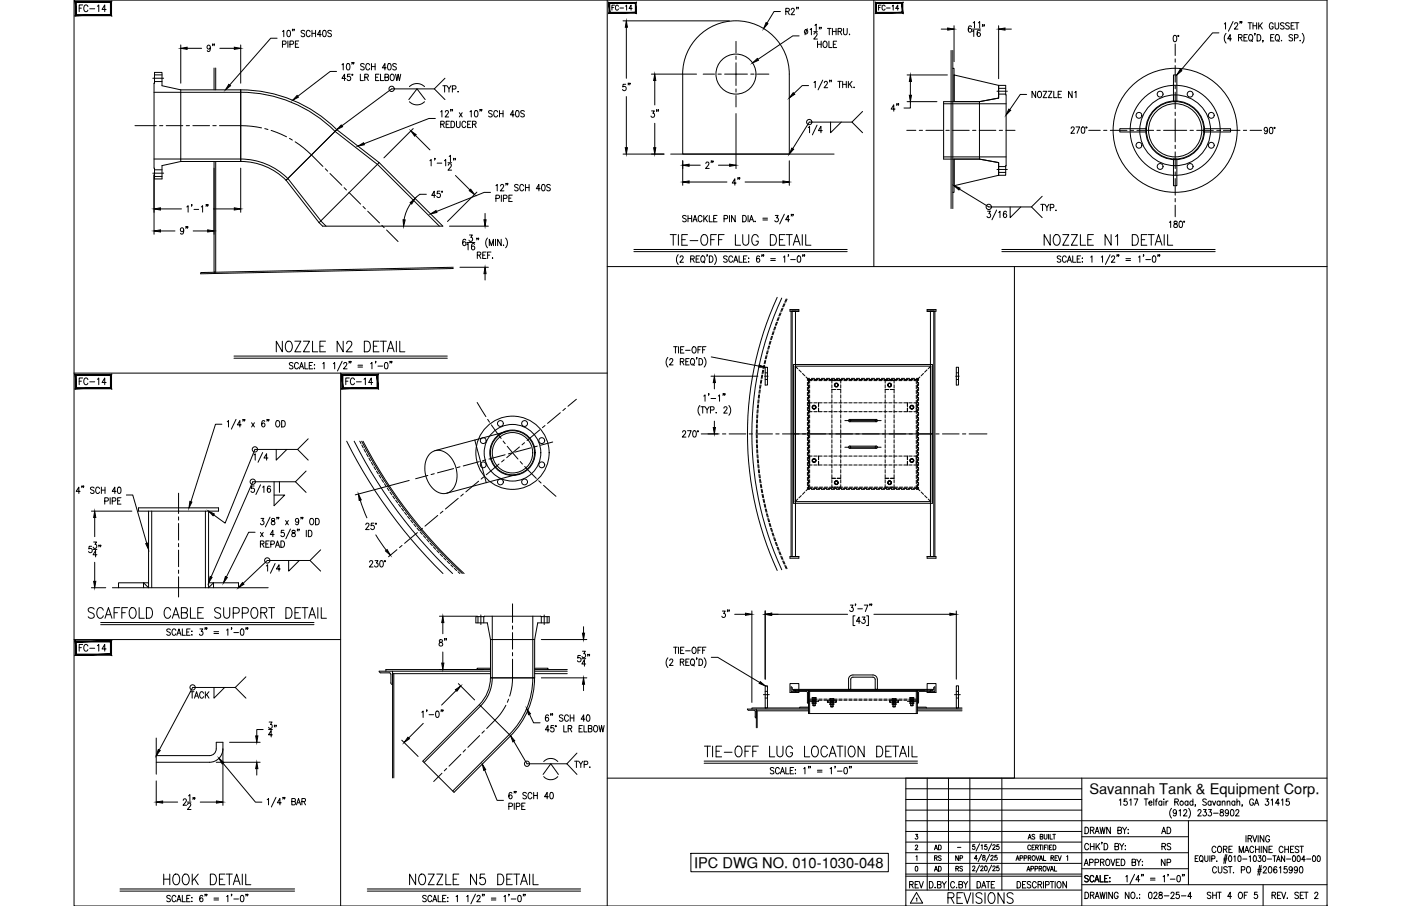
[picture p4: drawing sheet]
<svg xmlns="http://www.w3.org/2000/svg" width="432mm" height="279mm" viewBox="0 0 432 279" stroke-linecap="round" stroke-linejoin="round" font-family="sans-serif">
<defs><g id="words">
<g font-size="6.6">
<text x="205.7" y="76.9">TIE-OFF LUG DETAIL</text>
<text x="321" y="76.9">NOZZLE N1 DETAIL</text>
<text x="84.3" y="109.7">NOZZLE N2 DETAIL</text>
<text x="26.5" y="191.9">SCAFFOLD CABLE SUPPORT DETAIL</text>
<text x="216.3" y="234.6">TIE-OFF LUG LOCATION DETAIL</text>
<text x="49.7" y="274.1">HOOK DETAIL</text>
<text x="125.2" y="274.1">NOZZLE N5 DETAIL</text>
<text x="291.4" y="279.8">REVISIONS</text>
</g>
<g font-size="5.7">
<text x="62.8" y="17.3">9&quot;</text>
<text x="190.9" y="29.3">5&quot;</text>
<text x="273.8" y="35.6">4&quot;</text>
<text x="199.7" y="37.4">3&quot;</text>
<text x="54.7" y="73.4">9&quot;</text>
<text x="86.4" y="228.6" transform="rotate(-90 86.4 228.6)">34&quot;</text>
</g>
<g font-size="5.3">
<text x="23.6" y="4.9">FC-14</text>
<text x="220.8" y="53.3" transform="rotate(-90 220.8 53.3)">2&quot;</text>
<text x="224.7" y="58.2">4&quot;</text>
<text x="23.6" y="119.9">FC-14</text>
<text x="105.8" y="119.9">FC-14</text>
<text x="221.5" y="191.6">3&quot;</text>
<text x="23.6" y="202.1">FC-14</text>
<text x="134.4" y="200.4">8&quot;</text>
<text x="57.9" y="216.6">TACK</text>
<text x="279.4" y="275.2">REV</text>
<text x="353.1" y="278.3">028-25-4</text>
</g>
<g font-size="4.9">
<text x="132.3" y="62.1">45°</text>
<text x="111.8" y="164.4">25°</text>
<text x="357" y="258.2">AD</text>
<text x="357.4" y="263.2">RS</text>
<text x="357" y="268.1">NP</text>
</g>
<g font-size="4.5">
<text x="335.7" y="244.9">Savannah Tank &amp; Equipment Corp.</text>
<text x="213.9" y="267.7">IPC DWG NO. 010-1030-048</text>
</g>
<g font-size="4.4">
<text x="187.7" y="4.2">FC-14</text>
<text x="269.9" y="4.2">FC-14</text>
<text x="287.2" y="263.2">AD</text>
<text x="287.2" y="269.9">AD</text>
<text x="287.2" y="266.7">RS</text>
<text x="293.5" y="266.7">NP</text>
<text x="293.9" y="269.9">RS</text>
</g>
<text font-size="2.6" x="294.2" y="262.5">-</text>
</g></defs>
<!-- layer: DIM -->
<g fill="none" stroke="#000" stroke-width=".31">
<path d="M55.7 13.9v11.8M57.7 14.9h4.4M67.8 14.9h4.4M74.2 13.9v11.8M85.4 11.8h-2l-12.6 14.4M87.1 9.7l.4-.3v1.9M87.1 13.7l1-.2-.1-.8-.9-.1v2M88.6 9.4h.3a1.06 1.06 0 0 1 .6 .9 1.06 1.06 0 0 1-.6 1l-.5-.8zM88.7 12.6v2M89.4 13.7l.9-.1 .2-.3-.2-.6-.9-.1v2M90.3 9.1h-.2h.2l-.2 .4M90.7 9.1l-.1 .4"/>
<path d="M91 13.6h.7M92.1 12.6h-1.1v2h1.1M93.9 9.6l-.4-.2-.7 .2 .2 .5 .8 .5v.6l-.6 .1-.4-.3M95.6 9.8a.61 .61 0 0 0-.7-.4 .61 .61 0 0 0-.5 .7v.5a.61 .61 0 0 0 .4 .7 .61 .61 0 0 0 .8-.4M96.2 9.4v1.9M96.2 10.3h1.1M97.3 9.4v1.9M99 10.7h-1.2l.8-1.3v1.9M99.7 9.4h.4a1.14 1.14 0 0 1-.2 1.9l-.4-.4-.1-.4zM102.2 9.6l-.5-.2h-.5l-.1 .6 .9 .5 .2 .5-.5 .3-.7-.3M105.4 20l.4-.4v2M107 19.7h.6l.2 .3v1.2l-.4 .4-.6-.4-.1-.8z"/>
<path d="M108.6 19.3h-.2h.2l-.2 .5M109.1 19.3h-.2h.2l-.2 .5M112.2 19.9l-.3-.3-.8 .3 .1 .4 1 .7v.3l-.3 .3-.8-.3M114.5 19.6v2M115.6 19.6v2M119.7 19.7l.2-.1a1.06 1.06 0 0 1 .7 1 1.06 1.06 0 0 1-.7 1l-.2-.1-.3-.8zM122.2 19.9l-.4-.3-.8 .3 .2 .4 .9 .5-.1 .7-.6 .1-.4-.3M192 6.4h32.8M193 8.4v15.8M240.5 3.6h-1.9l-2.2 3.5M242.2 3.5l.9-.1 .1-.6-1-.2v1.9M242.7 3.5l.6 1"/>
<path d="M243.9 3l.3-.4h.3l.3 .3-.2 .7-.8 .9h1.1M245.6 2.3h-.2h.2l-.2 .5M246.1 2.3l-.2 .5M246.3 11.1h-2l-10.7 7.2M248.8 8.8l-.7 1.9M249.7 9.1l.4-.3v1.9M250.8 9.8h1.1M250.9 10.5l.2-.3 .4-.1 .3 .5-1 1.4h1.1M251.2 7.8l.4-.3v1.9M252 12.7v2M252 13.7h1.1M252.6 8.5h-.1h.1l-.1 .5"/>
<path d="M253.1 12.7v2M253.1 8.5h-.1h.1l-.1 .5M254 12.8l.1-.1a1 1 0 0 1 .8 1 1 1 0 0 1-.8 1 1.24 1.24 0 0 1-.1-1.9zM255 8.8h1.2M255.5 12.7v2h.9M255.6 8.8v1.9M256.6 8.8v1.9M256.6 9.7h1.1M256.8 13.7h.7M257.7 8.8v1.9M257.9 12.7h-1.1v2h1.1M258.3 9.7l1-.1 .1-.6-1.1-.2v1.9"/>
<path d="M258.9 9.7l.5 1M260 8.8v1.4l.5 .5 .5-.2 .1-1.7M261.8 10.5v.2zM290.1 9h2M294 7.9v11.1M299.4 8.3l-.3-.3a1.09 1.09 0 0 0-.7 .9 1.09 1.09 0 0 0 .6 1 .56 .56 0 0 0 .5-.5 .56 .56 0 0 0-.5-.6 .56 .56 0 0 0-.6 .5M299.7 9.7l.4-.4v2M299.7 9h2.5M300 7l.4-.3v1.9M301.6 7l.3-.3v1.9M302.1 9.6l-.3-.3a1.11 1.11 0 0 0-.1 2 .55 .55 0 0 0 .6-.6 .55 .55 0 0 0-.5-.5 .55 .55 0 0 0-.6 .4M302.9 7.7h-.2h.2l-.2 .5"/>
<path d="M303.4 7.7l-.2 .5M307.8 7.9v16.4M309.8 9h1.9M361.8 11l.2-.1a1.06 1.06 0 0 1 .7 1 1.06 1.06 0 0 1-.7 1l-.4-.9zM375.7 10.1h-2l-9.7 11.5M377.3 7.4l.4-.4v2M377.9 10.3a2.3 2.3 0 0 0 0 3M379.6 12h-1.2l.8-1.3v1.9M380 6.6l-1.4 3M380.5 7.5l.3-.5 .5 .1 .2 .3-1.1 1.6h1.2M381.7 11.6l1-.1 .1-.6-1.1-.2v1.9M382.3 6.7l-.2 .5"/>
<path d="M382.3 11.6l.5 1M382.8 6.7h-.2h.2l-.2 .5M383.4 11.6h.6M384.4 10.7h-1v1.9h1M384.7 7h1.1M385.1 10.8l.2-.1a1 1 0 0 1 .8 1 1 1 0 0 1-.8 .9 1.26 1.26 0 0 1-.2-1.8zM385.2 7v2M385.6 12.3l.4 .5M386.2 7v2M386.2 7.9h1.1M386.8 10.4l-.1 .5M387.3 7v2"/>
<path d="M387.5 10.7a1 1 0 0 1 1.1 1 1 1 0 0 1-1.1 .9zM387.9 7v2M388.3 7.9l.8 1.1M389.1 7l-1.2 1.3M389.3 12.6l-.2 .4M391.6 11.6h.7M392.4 7.5a.61 .61 0 0 0-.7-.5 .61 .61 0 0 0-.5 .7v.5a.61 .61 0 0 0 .6 .8 .61 .61 0 0 0 .6-.8h-.4M392.7 10.7h-1.1v1.9h1.1M393 7v1.7l.4 .3 .6-.3 .1-1.7M393.4 10.8l.1-.1a1 1 0 0 1 .9 1 1 1 0 0 1-.9 .9 1.24 1.24 0 0 1-.1-1.8zM393.8 12.3l.5 .5M395 12.4v.2z"/>
<path d="M395.8 7.3l-.4-.3-.6 .1-.1 .6 .9 .4 .2 .6-.4 .3-.7-.3M397.4 7.3l-.4-.3-.8 .3 .2 .4 .8 .4v.8l-.6 .1-.4-.3M397.9 7.9h.7M398.4 10.9l-.4-.2-.7 .2 .1 .5 .9 .4v.8h-.6l-.4-.2M399 7h-1.1v2h1.1M399 11.7l.9-.1v-.8l-.9-.1v1.9M399.2 7h1.1M399.8 7v2M400.7 12.4v.2zM401.4 10.3a2.3 2.3 0 0 1 0 3M103.7 22h-1.9l-10 7.7M106.6 24.2h-1.2l.8-1.3v1.9"/>
<path d="M108 22.9h-.9v.8a.61 .61 0 0 1 .9 0 .61 .61 0 0 1-.1 .9 .61 .61 0 0 1-.9-.1M111.1 22.9v1.9h.9M112.4 23.8l1-.1 .1-.6-1.1-.2v1.9M113 23.8l.5 1M113.9 20.1a.62 .62 0 0 0-.7-.5 .62 .62 0 0 0-.5 .7v.5a.62 .62 0 0 0 .5 .8 .62 .62 0 0 0 .7-.5M114.5 20.5h1.1M115.8 23.8h.6M116.8 22.9h-1v1.9h1M117.3 22.9v1.9h.9M118.6 23.8l1-.1 .1-.6-1.1-.2v1.9l1.1-.1 .1-.5-.4-.4M119 20.9h-1.2l.8-1.3v2M120.4 23.2l.3-.3a1 1 0 0 1 .8 1 1 1 0 0 1-.8 .9l-.5-.7z"/>
<path d="M121.9 22.9l.4 1.9 .4-1.9 .4 1.9 .4-1.9M126 30.7l2.5-3.3 2.5 3.3M126.2 31.4a3.3 3.3 0 0 0 4.6 0M126.2 26.7a3.3 3.3 0 0 1 4.6 0M127.4 39.6l-9.1 9.1M133.9 27.4h-13.2l-15.3 11.4M133.9 27.4l3.2 3.3M134.2 36.5h-2l-20 7.8M135.8 34.5l.4-.4v2M135.8 38.3l1-.1 .1-.6-1.1-.2v1.9M136.4 38.3l.5 1M136.5 26.4h1.1"/>
<path d="M137 26.4v2M137.1 24.1l-3.2 3.3M137.2 34.6l.4-.5 .4 .1 .2 .3-1 1.6h1.1M137.5 38.3h.6M137.8 26.4l.6 1v1M138.5 37.4h-1v1.9h1M139 33.8l-.1 .5M139 37.4a1 1 0 0 1 1.1 1 1 1 0 0 1-1.1 .9zM139 26.4l-.6 1M139.4 27.5l1.1-.2-.1-.8-1-.1v2M139.5 33.8l-.2 .5M140.7 37.4l.1 1.7 .4 .2 .5-.2 .1-1.7"/>
<path d="M141.2 28.2v.2zM141.6 34.8l.9 1.3M142.5 34.8l-.9 1.3M143.6 37.8a.61 .61 0 0 0-.8-.4 .61 .61 0 0 0-.4 .7v.5a.61 .61 0 0 0 .4 .7 .61 .61 0 0 0 .8-.4M144.1 38.3h.7M144.8 34.5l.4-.4v2M145.2 37.4h-1.1v1.9h1.1M145.6 38.3l1-.1v-.7l-1-.1v1.9M146.2 38.3l.5 1M146.4 34.2l.3-.1a1.06 1.06 0 0 1 .6 1 1.06 1.06 0 0 1-.6 1l-.5-.9zM148 33.8h-.1h.1l-.1 .5M148.5 33.8l-.1 .5"/>
<path d="M151.7 34.4l-.4-.3-.7 .3 .1 .4 .9 .4 .1 .6-.4 .3-.7-.3M153.4 34.6a.61 .61 0 0 0-.8-.5 .61 .61 0 0 0-.4 .7v.5a.61 .61 0 0 0 .4 .8 .61 .61 0 0 0 .8-.5M153.9 34.1v2M153.9 35h1.1M155 34.1v2M158.5 35.4h-1.2l.8-1.3v2M159.1 34.2l.4-.1a1.15 1.15 0 0 1-.1 2l-.4-.4-.1-.5zM161.6 34.4l-.4-.3-.6 .1v.6l.8 .4 .2 .6-.4 .3-.7-.3M193 29.8v15.8M200.8 22.9h13.9M201.8 24.8v7.6M201.8 38v7.6"/>
<path d="M226.8 35v17M249.1 39.3l.4-.3v1.9M249.2 26.4h-2l-2.5 2.4M250.9 25.4l.4-.3v2M251.8 38.6l-1.4 3M253.6 24.7l-1.5 3M254.1 25.5l.3-.4h.3l.3 .3-1 1.7h1.1M255.8 24.8l-.1 .5M256 37.7v3.2l3.3-3.2M256.3 24.8l-.2 .5M258.2 25.1h1.1M258.8 25.1v2"/>
<path d="M259.7 25.1v2M259.7 26h1.1M260.8 25.1v2M261.5 25.1v2M261.9 25.9l.7 1.2M262.6 37.7h-13.2l-5.1 8.1M262.6 25.1l-1.1 1.3M263.1 26.9h.2zM265.9 34.4l-3.3 3.3 3.3 3.2M279.6 23.1h12.4M279.6 31.3h9.2M280.6 31.3v2h-2"/>
<path d="M280.6 25.1v4.3M316.4 29.1h-1.9l-3.3 4.7M319.2 28.2v1.9l-1.1-1.9v1.9M320.1 28.2h.1a1 1 0 0 1 .8 .9 1 1 0 0 1-.8 1 1.27 1.27 0 0 1-.1-1.9zM321.5 28.2h1.1l-1.1 1.9h1.1M323.1 28.2h1.1l-1.1 1.9h1.1M324.8 28.2v1.9h.9M326.1 29.1h.7M327.2 28.2h-1.1v1.9h1.1M330.1 39.6l.2-.4 .5-.1 .3 .6-1 1.4h1.1M330.4 28.2v1.9l-1.1-1.9v1.9M331.2 28.5l.4-.3v1.9"/>
<path d="M331.6 39.1h1.2l-.8 2M333.5 39.2l.2-.1a1.07 1.07 0 0 1 .7 1 1.07 1.07 0 0 1-.7 1 1.41 1.41 0 0 1-.2-1.9zM390.7 39.9a.53 .53 0 0 1-.6 .6 .53 .53 0 0 1-.5-.7l.5-.5a1.07 1.07 0 0 1 .6 1 1.07 1.07 0 0 1-.7 .9l-.3-.2M391.5 39.3h.6l.1 .3v1.3l-.4 .3-.5-.3-.1-.8zM47.5 53.9v18.3M66 51.9v20.3M74.2 51.9v13.6M128 41.8l4.5 4.4M129.4 59.9l-1.5 1.3M129.4 59.9h2M132.5 49.6l.4-.4v2M134.1 48.9h-.2h.2l-.2 .5"/>
<path d="M134.7 50.3h1.5M137 49.6l.4-.4v2M138.1 50.2h1.1M138.2 51l.1-.4 .5-.1 .3 .6-1 1.4h1.1M138.4 48.3l.4-.4v1.9M139.9 48.9l-.1 .5M140.4 54.1l4.4 4.5M140.4 48.9h-.2h.2l-.2 .5M147 59.2l-9.1 9.1M151.2 59.3h-2l-14.7 5.9M152.8 57.3l.4-.4v2M154.3 57.4l.3-.5h.3l.3 .4-.2 .6-.8 1h1.1"/>
<path d="M156 56.6h-.1h.1l-.1 .5M156.5 56.6l-.1 .5M159.7 57.2l-.4-.3-.5 .1-.1 .5 .9 .5 .1 .6-.4 .3-.7-.3M161.4 57.4a.62 .62 0 0 0-.7-.5 .62 .62 0 0 0-.5 .7v.5a.62 .62 0 0 0 .5 .8 .62 .62 0 0 0 .7-.5M161.9 56.9v2M161.9 57.8h1.2M163.1 56.9v2M166.5 58.2h-1.2l.8-1.3v2M167.1 57l.3-.1a1.08 1.08 0 0 1 .6 1 1.08 1.08 0 0 1-.6 1l-.5-.9zM169.6 57.2l-.4-.3-.7 .3 .2 .4 .8 .5 .1 .5-.4 .3-.7-.3M192 47.5h12.7M210.4 49.6v7.6"/>
<path d="M212.4 56.1h11.6M212.4 50.9h3.4M221.4 50.9h3.5M229.6 56.1h11.7M243.3 49.6v7.6M253.4 40.3h-1.2l.8-1.3v1.9M295.7 58.3l9.1 5.5h13.1l3.3 3.3M49.5 64.4h6.4M49.5 71.2h4.4M57.6 63.8l.4-.4v2M59.2 63.2l-.2 .4M59.5 71.2h4.5"/>
<path d="M59.8 64.6h1.4M62 63.8l.4-.4v2M63.6 63.2l-.1 .4M64.1 63.2h-.2h.2l-.2 .4M65.8 64.4h6.4M126.6 62.7a12.1 12.1 0 0 0-2.1 5.1M138.5 69.7h12M143.6 74.1l-.4-.3a1.09 1.09 0 0 0-.6 .9 1.09 1.09 0 0 0 .6 1.1 .56 .56 0 0 0 .5-.6 .56 .56 0 0 0-.5-.6 .56 .56 0 0 0-.6 .5M143.9 75.5l.4-.4v2M143.9 74.8h2.4M144.7 72.5h.9l-.5 .7a.6 .6 0 0 1 .5 .9 .6 .6 0 0 1-1.1 0M146.3 75.4l-.4-.3a1.11 1.11 0 0 0 0 2 .55 .55 0 0 0 .5-.6 .55 .55 0 0 0-.5-.5 .55 .55 0 0 0-.6 .4"/>
<path d="M147.1 73.5h-.2h.2l-.2 .5M147.1 78.7l1-.1v-.7l-1-.2v2M147.5 73.5l-.1 .5M147.7 78.7l.5 1M148.8 78.7h.6M149.5 65.8v2M149.8 77.7h-1v2h1M150.2 73.4a2.3 2.3 0 0 0 0 3M150.3 78.7h.6M150.8 75.8v-2l.6 2 .7-2v2M151.3 77.7h-1v2M151.8 79.5v.2z"/>
<path d="M152.7 73.8v2M152.8 61.2l1-.1 .2-.3-.2-.5-1-.1v1.9M154.5 73.8v2l-1.1-2v2M154.5 60.2v1.9M155.2 61.2l.9-.1v-.8l-.9-.1v1.9M155.2 75.6v.2zM155.8 73.4a2.24 2.24 0 0 1 0 3M156.8 61.1h.7M157.9 60.2h-1.1v1.9h1.1M195.4 77.6h65.7M195.4 76.9h65.7M209 78.5a2.3 2.3 0 0 0 0 3.1"/>
<path d="M209.6 79.4l.2-.4 .4-.1 .4 .6-1.1 1.4h1.2M211.5 66.7l-.4-.3-.7 .3 .1 .4 1 .7v.3l-.4 .3-.7-.3M212 66.4v2M212 67.4h1.2M212.9 79.9l.9-.1 .1-.7-1-.2v2M213.2 66.4v2M213.4 79.9l.6 1M213.6 68.4l.6-2 .6 2M213.8 67.8h.8M214.5 79.9h.7M215.6 78.9h-1.1v2h1.1M216.3 79l.2-.1a1 1 0 0 1 .8 1 1 1 0 0 1-.8 1 1.24 1.24 0 0 1-.2-1.9z"/>
<path d="M216.4 66.9a.61 .61 0 0 0-.8-.5 .61 .61 0 0 0-.4 .8v.4a.61 .61 0 0 0 .4 .8 .61 .61 0 0 0 .8-.5M216.9 66.4v2M217.3 67.3l.7 1.1M218 66.4l-1.1 1.4M218.6 66.4v2h1M218.6 78.9a.99 .99 0 0 1 1.2 1 .99 .99 0 0 1-1.2 1zM220 67.4h.6M220.2 78.5a2.24 2.24 0 0 1 0 3.1M221 66.4h-1v2h1M223.2 67.5l.9-.1v-.9l-.9-.1v2M224.1 79.2l-.4-.3-.7 .3 .2 .5 .8 .4 .1 .5-.4 .3-.7-.3M224.8 66.4v2"/>
<path d="M225.8 79.4a.61 .61 0 0 0-.7-.5 .61 .61 0 0 0-.5 .8v.4a.61 .61 0 0 0 .5 .8 .61 .61 0 0 0 .7-.5M226.6 66.4v2l-1.1-2v2M227.8 78.9v2h1M228.9 66.4a1 1 0 0 1 1.1 1 1 1 0 0 1-1.1 1zM229.2 79.9h.6M230.2 78.9h-1v2h1M230.6 66.4v2M230.8 79.6v.2zM231 68.4l.6-2 .7 2M231.2 67.8h.8M232.6 68.3h.2zM234.1 79.2l-.3-.3a1.11 1.11 0 0 0-.1 2 .55 .55 0 0 0 .5-.5 .55 .55 0 0 0-.4-.6 .55 .55 0 0 0-.6 .4"/>
<path d="M235.1 67.3h1.5M235.1 67.8h1.5M237.5 79.8h1.5M239 66.4h.8l-.4 .8a.6 .6 0 0 1 .5 .9 .6 .6 0 0 1-1.1-.1M241.4 79.3l.5-.4v2M241.7 66.1l-1.4 3M243.4 67.8h-1.3l.9-1.4v2M244 66.1h-.2h.2l-.2 .5M244.5 66.1h-.2h.2l-.2 .5M245.9 79l.3-.1a1.07 1.07 0 0 1 .6 1 1.07 1.07 0 0 1-.6 1 1.37 1.37 0 0 1-.3-1.9zM304.4 65.1h.8l-.4 .8a.6 .6 0 0 1 .4 .9 .6 .6 0 0 1-1-.1M307.2 64.8l-1.5 3"/>
<path d="M307.8 65.5l.4-.4v2M308.8 77.6h65.7M308.8 76.9h65.7M310.2 65.4l-.3-.3a1.12 1.12 0 0 0-.1 2 .58 .58 0 0 0 .5-.8 .58 .58 0 0 0-1-.1l-.1 .3M311.3 63.8v3.3l3.3-3.3M320.8 63h1.1M321.2 60.5l-3.3 3.3M321.3 63v2M322 63l.7 .9v1.1M323.3 63l-.6 .9M323.7 64.1l1-.2v-.8l-1-.1v2M325.5 64.8v.2z"/>
<path d="M327 79.2l-.4-.3-.8 .3 .2 .5 1 .6v.3l-.4 .3-.8-.3M328.6 79.4a.61 .61 0 0 0-.7-.5 .61 .61 0 0 0-.5 .8v.4a.61 .61 0 0 0 .5 .8 .61 .61 0 0 0 .7-.5M330.6 78.9v2h1M332 79.9h.6M333 78.9h-1v2h1M333.6 79.6v.2zM336.1 79.3l.5-.4v2M339.4 79.3l.4-.4v2M342.1 78.5l-1.4 3.1M342.6 79.4l.2-.4 .4-.1 .4 .6-1.1 1.4h1.1M347 79.8h1.4M350.9 79.3l.4-.4v2"/>
<path d="M355.4 79l.2-.1a1.07 1.07 0 0 1 .7 1 1.07 1.07 0 0 1-.7 1 1.34 1.34 0 0 1-.2-1.9zM360.4 68.6l.4-.4v2M361.9 68.3v.6a.72 .72 0 0 1 .9 .4 .72 .72 0 0 1-.3 .9 .63 .63 0 0 1-.8-.7 .63 .63 0 0 1 .9-.5l.1-.7zM363.6 68.3l.2-.1a1.06 1.06 0 0 1 .7 1 1.06 1.06 0 0 1-.7 1l-.2-.1-.2-.8zM141.8 82.4h8.7M149.5 84.4v2M216.7 80.5l.5 .6M226.1 80.9l.7-2 .6 2M226.4 80.2h.8M230.7 80.8h.1zM237.5 80.3h1.5M243.7 80.1h1.4"/>
<path d="M329 80.9l.6-2 .6 2M329.2 80.2h.8M333.5 80.8h.2zM347 80.3h1.4M353.1 80.1h1.5M72.1 110.5h65.8M72.1 109.8h65.8M90.3 112.1l-.4-.3-.7 .3 .1 .4 .9 .5 .1 .5-.4 .2-.7-.2M92 112.2a.62 .62 0 0 0-.8-.4 .62 .62 0 0 0-.4 .7v.5a.62 .62 0 0 0 .4 .7 .62 .62 0 0 0 .8-.4M92.3 113.7l.6-1.9 .7 1.9M92.5 113.1h.8M94 111.8v1.9h.9"/>
<path d="M95.3 112.7h.7M96.4 111.8h-1.1v1.9h1.1M96.9 112.4v.2zM96.9 113.6v.1zM99.5 112.2l.4-.4v1.9M102.7 112.2l.4-.4v1.9M105.5 111.4l-1.5 3M105.9 112.2l.2-.3 .5-.1 .3 .6-1 1.3h1.1M110.3 112.6h1.5M110.3 113.2h1.5M114.2 112.2l.4-.4v1.9M116.5 112.9h1.4"/>
<path d="M118.7 111.9l.3-.1a1.07 1.07 0 0 1 .6 1 1.07 1.07 0 0 1-.6 .9 1.38 1.38 0 0 1-.3-1.8zM205.8 110.2a2.28 2.28 0 0 0 0 3M206.4 111l.2-.3 .5-.1 .3 .5-1.1 1.4h1.2M207.6 106.9h1.1M208.2 106.9v2M209.1 106.9v2M209.7 111.5l1-.1v-.7l-1-.1v1.9M209.8 107.9h.6M210.2 111.5l.6 1M210.8 106.9h-1v2h1M211.3 108h1.4M211.4 111.5h.6"/>
<path d="M212.4 110.6h-1v1.9h1M213.1 110.7l.2-.1a1 1 0 0 1 .8 1 1 1 0 0 1-.8 .9 1.22 1.22 0 0 1-.2-1.8zM213.5 112.2l.5 .5M213.6 107l.2-.1a1 1 0 0 1 .8 1 1 1 0 0 1-.8 1 1.24 1.24 0 0 1-.2-1.9zM214.8 110.3h-.2h.2l-.2 .5M215.1 107.9h.7M215.4 110.6a1 1 0 0 1 1.2 1 1 1 0 0 1-1.2 .9zM216.2 106.9h-1.1v2M216.6 107.9h.6M217 110.2a2.21 2.21 0 0 1 0 3M217.6 106.9h-1v2M219.1 116h14.5"/>
<path d="M219.2 110.1l14.7 2.8M220.2 118v1.9M68.4 130.8h-2l-7.6 23.9M70 130.1l.4-.4v2M72.7 129.3l-1.4 3M74.3 131h-1.1l.7-1.3v2M75 129.4l-.2 .5M75.5 129.4h-.2h.2l-.2 .5M77.5 130.4l.9 1.3M78.4 130.4l-.9 1.3M81 139.6l-1.5 3M81.6 130l-.5-.3a1.12 1.12 0 0 0 .1 2 .58 .58 0 0 0 .5-.9 .58 .58 0 0 0-1-.1l-.1 .3"/>
<path d="M82.4 129.4l-.1 .5M82.9 129.4h-.2h.2l-.2 .5M85.1 138.6v3.3l3.3-3.3M85.3 129.8l.1-.1a1 1 0 0 1 .9 1 1 1 0 0 1-.9 1 1.29 1.29 0 0 1-.1-1.9zM86.8 129.7a.99 .99 0 0 1 1.1 1 .99 .99 0 0 1-1.1 1zM91.7 138.6h-13.1l-9.2 22.7-3.5-2.5M95 135.3l-3.3 3.3 3.3 3.3M210.4 133.3l.1-.4 .5-.1 .3 .6-1 1.4h1.1M211.9 132.8h1.1l-.8 2M213.7 132.9l.3-.1a1.07 1.07 0 0 1 .6 1 1.07 1.07 0 0 1-.6 1 1.34 1.34 0 0 1-.3-1.9zM215.7 125.1a2.24 2.24 0 0 0 0 3M216 125.4h1.1"/>
<path d="M216.6 125.4v2M216.9 122.1l.4-.3v1.9M217.3 125.4l.6 1v1M218.2 133.8h3M218.5 121.5h-.2h.2l-.2 .4M218.6 125.4l-.7 1M219 126.4h.9v-.9l-.9-.1v2M219.1 122.9h1.5M220.2 129.9v1.9M220.7 127.2v.2zM221.4 122.1l.4-.3v1.9M223 121.5h-.2h.2l-.2 .4"/>
<path d="M223.1 125.9l.4-.5h.3l.3 .4-1 1.6h1.1M223.5 121.5h-.2h.2l-.2 .4M224.6 125.1a2.24 2.24 0 0 1 0 3M24.7 151.5h-1.2l.8-1.3v2M25.3 149.9h-.1h.1l-.1 .5M25.8 149.9l-.1 .5M28.2 157.6h12.4M29 150.5l-.4-.3-.7 .3 .1 .5 .9 .4v.7l-.6 .1-.4-.3M29.2 159.6v5.9M30.7 150.7a.61 .61 0 0 0-.8-.5 .61 .61 0 0 0-.4 .8v.4a.61 .61 0 0 0 .4 .8 .61 .61 0 0 0 .8-.5M31.2 150.2v2M31.2 151.2h1.2"/>
<path d="M32.3 154.5l.9-.1 .2-.2-.2-.6-.9-.1v2M32.4 150.2v2M34 153.5v2M34.6 154.5l1-.2-.1-.7-.9-.1v2M35.8 151.5h-1.2l.8-1.3v2M36.3 154.4h.6M36.4 150.3l.4-.1a1.15 1.15 0 0 1-.1 2 1.43 1.43 0 0 1-.3-1.9zM37.3 153.5h-1v2h1M38.9 152.7h2l4.3 14.9M78.3 140.3l.4-.4v2M78.3 149.9h-.8l-.1 .8a.61 .61 0 0 1 .9 0 .61 .61 0 0 1-.1 .9 .61 .61 0 0 1-.8-.1M80.3 149.5l-1.4 3"/>
<path d="M80.4 159.9h.9l-.5 .7a.6 .6 0 0 1 .5 .9 .6 .6 0 0 1-1 0M80.9 150.2l.4-.3v1.9M82.6 141.2h-1.2l.8-1.3v2M83.2 159.5l-1.4 3M83.3 150.2l-.3-.3a1.1 1.1 0 0 0-.6 .9 1.1 1.1 0 0 0 .6 1 .58 .58 0 0 0 .4-.8 .58 .58 0 0 0-.9-.1l-.1 .3M83.8 160v.5a.79 .79 0 0 1 .8 .4 .79 .79 0 0 1 0 .8 .64 .64 0 0 1-1-.4 .64 .64 0 0 1 .8-.7l.2-.3v-.3zM84.5 148.6v7.4l3.3-3.3h-3.3M85.4 159.6l-.1 .5M85.9 159.6h-.1h.1l-.1 .5M86.1 148.6v3.2M91.1 148.6h-13.2l-12.8 29.3M91.1 148.6l3.2 3.2"/>
<path d="M92.9 159.6h-.2h.2l-.2 .5M93.3 159.6l-.1 .5M94.3 145.3l-3.2 3.3M95.8 160l.1-.1a1 1 0 0 1 .8 1 1 1 0 0 1-.8 .9 1.29 1.29 0 0 1-.1-1.8zM97.3 159.9a1 1 0 0 1 1.1 1 1 1 0 0 1-1.1 .9zM111 154.2l2.1 5.5M126.1 148.2l-16.6 4.4M28.3 168.5h-.8l-.1 .8a.61 .61 0 0 1 .9 0 .61 .61 0 0 1-.1 .9 .61 .61 0 0 1-.9-.1M28.7 169.4h1.2M28.9 167.2h.9l-.5 .7a.6 .6 0 0 1 .5 .9 .6 .6 0 0 1-1.1-.1M29.2 173.4v5.9M29.9 171.1h-1.2l.8-1.3v1.9"/>
<path d="M30.6 168.2l-.2 .5M31.1 168.2h-.2h.2l-.2 .5M78.6 164.1h-2l-6.8 13.8M80.3 167.7h.9l.1-.7-1-.2v2M80.3 164.2l.8 1.3M80.8 167.7l.6 1.1M81.1 164.2l-.8 1.3M81.9 167.7h.7M82.1 174.5l.4-.3v1.9M83 166.8h-1.1v2h1.1M83.5 167.9l.9-.2 .2-.2-.2-.6-.9-.1v2M84.5 164.8h-1.2l.8-1.3v2"/>
<path d="M84.8 173.8l-1.4 3M84.9 168.8l.6-2 .7 2M85.1 168.1h.8M86.4 175.5h-1.2l.8-1.3v1.9M86.6 166.8a1 1 0 0 1 1.1 1 1 1 0 0 1-1.1 1zM87.5 163.5h-.8v.9a.61 .61 0 0 1 .9 0 .61 .61 0 0 1-.1 .9 .61 .61 0 0 1-.9-.2M88 160.5l.9 1.3M88.9 160.5l-.9 1.3M89 172.8v3.3l3.2-3.3M89.5 163.2l-1.4 3M90.1 163.6v.6a.79 .79 0 0 1 .8 .3 .79 .79 0 0 1 0 .9 .64 .64 0 0 1-1-.4 .64 .64 0 0 1 .8-.7l.3-.3-.1-.4zM91.8 163.2l-.2 .5"/>
<path d="M92.1 160.5a.53 .53 0 0 1-.8 .4 .53 .53 0 0 1-.1-.8 .53 .53 0 0 1 .8 0l.1 .4a.95 .95 0 0 1-.7 1.3l-.3-.3M92.2 163.2h-.1h.1l-.1 .5M94.4 163.5v2M95 163.5a.99 .99 0 0 1 1.2 1 .99 .99 0 0 1-1.2 1zM98.8 176.1l-3.3-3.3h-13.1l-7.4 7.1M98.8 169.6l-3.3 3.2M113.9 173.4l.3-.5 .5 .1 .2 .2-.3 .7-.8 1h1.2M115.6 172.9h.9l-.5 .7a.6 .6 0 0 1 .5 1 .6 .6 0 0 1-1.1-.1M115.8 165l3.3 4.7M117.3 173l.2-.1a1.07 1.07 0 0 1 .7 1 1.07 1.07 0 0 1-.7 1l-.2-.1-.3-.8zM28.2 181.3h4.4M31 192h65.8"/>
<path d="M31 192.6h65.8M52.5 194.2l-.4-.2-.7 .2 .2 .5 .8 .4v.7l-.6 .1-.4-.3M54.2 194.4a.61 .61 0 0 0-.8-.4 .61 .61 0 0 0-.4 .7v.5a.61 .61 0 0 0 .5 .7 .61 .61 0 0 0 .7-.4M54.5 195.9l.7-1.9 .6 1.9M54.8 195.3h.8M56.2 194v1.9h1M57.6 194.9h.6M58.6 194h-1v1.9h1M59.1 194.6v.2zM59.1 195.7v.2zM61.6 194h.9l-.5 .7a.6 .6 0 0 1 .5 .9 .6 .6 0 0 1-1 0M65.9 194.8h1.5"/>
<path d="M65.9 195.4h1.5M69.9 194.3l.3-.3v1.9M72.1 195.1h1.4M74.3 194.1l.2-.1a1.07 1.07 0 0 1 .7 .9 1.07 1.07 0 0 1-.7 1 1.35 1.35 0 0 1-.2-1.8zM135.4 190h11.8M136.5 192v3.4M166.8 197.2h14.1M179.9 193.3v2M207.6 199.6h1.1M208.2 199.6v1.9M209.1 199.6v1.9M210.8 199.6h-1v1.9h1"/>
<path d="M213.6 199.7l.2-.1a1 1 0 0 1 .8 1 1 1 0 0 1-.8 .9 1.27 1.27 0 0 1-.2-1.8zM216.2 199.6h-1.1v1.9M217.6 199.6h-1v1.9M226.4 189.4h3.4M231.7 188.4v28.2M235.8 188.4v21M237.8 189.4h23.4M262.1 186.6h.8l-.4 .8a.6 .6 0 0 1 .4 .9 .6 .6 0 0 1-1-.1M263.5 189.9h-.6v3h.6M263.7 186.3h-.1h.1l-.1 .5M264.4 187.7h1.4M265.2 191.6h-1.2l.8-1.3v2"/>
<path d="M265.7 190.3h.9l-.5 .7a.6 .6 0 0 1 .5 1 .6 .6 0 0 1-1-.1M266.4 186.6h1.1l-.8 2M267.1 189.9h.6v3h-.6M268.2 186.3l-.1 .5M268.7 186.3h-.2h.2l-.2 .5M269.3 189.4h23.5M294.7 188.4v21M66 212v3.3l3.2-3.3M72.5 212h-13.1l-10.3 19.3M75.8 208.7l-3.3 3.3 3.3 3.3M130 219.6l.4-.3v2M131.6 219l-.2 .5"/>
<path d="M134.5 219.4l.2-.1a1.06 1.06 0 0 1 .7 1 1.06 1.06 0 0 1-.7 1l-.5-.9zM135.4 206.5h13.7M136.1 219l-.2 .5M136.5 201.1v3.4M136.5 219l-.1 .5M140.6 212.9l-4.5 4.5M141.3 210.8l5 5.1M166.8 209h14.1M178.9 202.1h-.8v.9a.62 .62 0 0 1 .9 0 .62 .62 0 0 1-.1 .9 .62 .62 0 0 1-.9-.1M179.3 203.1h1.2M179.5 200.8h.9l-.5 .8a.6 .6 0 0 1 .5 .9 .6 .6 0 0 1-1-.1M179.9 211v2"/>
<path d="M180.5 204.8h-1.2l.8-1.3v1.9M181.3 201.9h-.2h.2l-.2 .4M181.7 201.9l-.1 .4M205.8 202.9a2.3 2.3 0 0 0 0 3M206.4 203.7l.3-.5h.4l.3 .4-.3 .7-.8 .9h1.2M209.7 204.2l1-.1v-.8l-1-.1v2M209.8 200.5h.6M210.2 204.2l.6 1M211.3 200.7h1.4M211.4 204.2h.6M212.4 203.2h-1v2h1M213.1 203.3l.2-.1a1 1 0 0 1 .8 1 1 1 0 0 1-.8 1 1.24 1.24 0 0 1-.2-1.9z"/>
<path d="M213.5 204.8l.5 .6M214.8 202.9h-.2h.2l-.2 .5M215.1 200.5h.7M215.4 203.2a1 1 0 0 1 1.2 1 1 1 0 0 1-1.2 1zM216.6 200.5h.6M217 202.9a2.24 2.24 0 0 1 0 3M219.2 202.7h2l12.9 7.8M66.7 235.1h13.5M68.7 231v17.4M68.7 235.4l10 12h2M70.8 228.9h9.4M79.1 237v2"/>
<path d="M81.1 225h-2v1.9M123.8 228.3l5.1 5M130.5 223.1l-4.5 4.5M132.2 220.4h1.5M149.4 237.5l3.8 9.3h2M158.4 228.6l4 6.9h12.3M163.2 220.3l1.3 2.6h2M167.4 238.8l2.4-3.3 2.3 3.3M167.6 234.8a2.95 2.95 0 0 1 4.3 0M167.6 239.5a2.95 2.95 0 0 0 4.3 0M169 220.7l-.3-.2a1.11 1.11 0 0 0-.6 .9 1.11 1.11 0 0 0 .6 1 .58 .58 0 0 0 .4-.8 .58 .58 0 0 0-.9-.1l-.1 .3M169.3 225.1h-1.2l.8-1.3v1.9"/>
<path d="M169.8 220.2l-.1 .4M170.3 220.2h-.1h.1l-.1 .4M170.6 223.8h-.8v.8a.61 .61 0 0 1 .9 0 .61 .61 0 0 1-.1 .9 .61 .61 0 0 1-.9-.2M173.5 220.7l-.4-.2-.5 .1-.1 .5 .9 .5 .1 .5-.4 .3-.7-.3M173.8 223.8v1.9h.9M174.7 235.5l3.1 3.3M175.1 224.7l1-.1v-.7l-1-.1v1.9M175.2 220.9a.62 .62 0 0 0-.7-.4 .62 .62 0 0 0-.5 .7v.5a.62 .62 0 0 0 .5 .7 .62 .62 0 0 0 .7-.4M175.7 224.7l.5 1M175.7 220.5v1.9M175.7 221.4h1.2M176.9 220.5v1.9"/>
<path d="M177.1 234.7h1.1M177.7 234.7v2M177.8 232.2l-3.1 3.3M178.4 234.7l.6 1v1M178.5 224.7h.6M179.5 223.8h-1v1.9h1M179.6 234.7l-.6 1M180 223.8v1.9h.9M180 235.8l1-.1v-.9l-1-.1v2M180.3 221.8h-1.2l.8-1.3v1.9M180.9 220.6l.3-.1a1.09 1.09 0 0 1 .6 .9 1.09 1.09 0 0 1-.6 1l-.3-.1-.2-.7zM181.3 224.7l1-.1v-.8h-1v1.9l1.1-.2 .1-.4-.4-.4"/>
<path d="M181.8 236.5v.2zM183.3 223.8h.1a1 1 0 0 1 .8 .9 1 1 0 0 1-.8 1 1.29 1.29 0 0 1-.1-1.9zM184.6 223.8l.4 1.9 .4-1.9 .4 1.9 .4-1.9M217 234.7h65.8M217 235.4h65.8M238.5 237l-.4-.3-.7 .3 .1 .3 1 .8v.3l-.4 .3-.7-.3M240.2 237.2a.61 .61 0 0 0-.7-.5 .61 .61 0 0 0-.5 .7v.5a.61 .61 0 0 0 .5 .8 .61 .61 0 0 0 .7-.5M240.5 238.7l.7-2 .6 2M240.7 238h.9M242.2 236.7v2h1M243.5 237.6h.7M244.6 236.7h-1.1v2h1.1"/>
<path d="M245.1 237.4h.1zM245.2 238.5v.2zM247.7 237.1l.4-.4v2M251.9 237.5h1.5M251.9 238.1h1.5M255.8 237.1l.4-.4v2M258.1 237.8h1.4M260.3 236.8h.7l.1 .3v1.2l-.4 .4-.4-.1-.1-.3-.1-.8zM48.2 240.8v7.6M50.1 247.4h4.7M56.5 246.8l.3-.4h.5l.1 .3-1 1.6h1.1M57.8 247.4h1.1"/>
<path d="M57.8 248.1l.4-.4h.3l.3 .4-1 1.5h1.1M58.1 245.4l.4-.4v2M59.6 246.1l-.2 .4M60.1 246.1l-.2 .4M61.7 247.4h5M82.4 246.6l.4-.3v1.9M85.1 245.9l-1.5 3M86.7 247.6h-1.2l.8-1.3v1.9M87.3 246h-.2h.2l-.2 .4M87.8 246h-.2h.2l-.2 .4M89.9 247.2l1-.1v-.8h-1v1.9l1.1-.2 .1-.4-.4-.4M91.4 248.2l.6-1.9 .7 1.9"/>
<path d="M91.6 247.6h.8M93 247.2l1-.1 .1-.7-1.1-.1v1.9M93.6 247.2l.6 1M156.8 248.7l1-.1 .1-.3-.1-.5-1-.1v1.9M157.8 244.7l-.3-.3a1.12 1.12 0 0 0-.1 2 .58 .58 0 0 0 .5-.9 .58 .58 0 0 0-1-.1l-.1 .3M158.5 247.7v1.9M158.6 244.1h-.2h.2l-.2 .5M159 244.1l-.1 .5M159.1 248.7l1.1-.2-.1-.7-1-.1v1.9M160.8 248.6h.7M161.8 247.7h-1v1.9h1M162.2 244.7l-.4-.3-.5 .1-.1 .5 .9 .5 .1 .6-.4 .3-.7-.3"/>
<path d="M163.9 244.9a.62 .62 0 0 0-.7-.5 .62 .62 0 0 0-.5 .7v.5a.62 .62 0 0 0 .5 .8 .62 .62 0 0 0 .7-.5M164.5 244.4v2M164.5 245.3h1.1M165.6 244.4v2M169 245.7h-1.2l.8-1.3v2M169.7 244.5l.2-.1a1.08 1.08 0 0 1 .7 1 1.08 1.08 0 0 1-.7 1l-.5-.9zM37 274.2h53.8M37 274.8h53.8M52.5 276.4l-.4-.3-.7 .3 .2 .5 .8 .3v.8l-.6 .1-.4-.3M54.2 276.6a.61 .61 0 0 0-.8-.5 .61 .61 0 0 0-.4 .8v.4a.61 .61 0 0 0 .5 .8 .61 .61 0 0 0 .7-.5M54.5 278.1l.7-2 .6 2M54.8 277.4h.8"/>
<path d="M56.2 276.1v2h1M57.6 277.1h.6M58.6 276.1h-1v2h1M59.1 278h.1zM59.1 276.8v.2zM62.5 276.4l-.3-.3a1.09 1.09 0 0 0-.7 1 1.09 1.09 0 0 0 .6 1 .56 .56 0 0 0 .5-.6 .56 .56 0 0 0-.5-.5 .56 .56 0 0 0-.6 .4M65.9 277h1.5M65.9 277.5h1.5M69.9 276.5l.3-.4v2M72.1 277.2h1.4M74.3 276.2l.2-.1a1.07 1.07 0 0 1 .7 1 1.07 1.07 0 0 1-.7 1 1.35 1.35 0 0 1-.2-1.9zM113.2 274.2h65.7"/>
<path d="M113.2 274.8h65.7M131.4 276.4l-.4-.3-.7 .3 .1 .5 1 .6v.3l-.4 .3-.7-.3M133.1 276.6a.61 .61 0 0 0-.8-.5 .61 .61 0 0 0-.4 .8v.4a.61 .61 0 0 0 .4 .8 .61 .61 0 0 0 .8-.5M133.4 278.1l.6-2 .7 2M133.6 277.4h.8M135 276.1v2h1M136.4 277.1h.7M137.5 276.1h-1.1v2h1.1M138 276.8v.2zM138 277.9v.2zM140.6 276.5l.4-.4v2M143.8 276.5l.4-.4v2"/>
<path d="M146.5 275.7l-1.4 3M147 276.6l.2-.4 .5-.1 .3 .6-1.1 1.4h1.2M151.4 277h1.4M151.4 277.5h1.4M155.3 276.5l.4-.4v2M157.6 277.2h1.4M159.8 276.2l.2-.1a1.07 1.07 0 0 1 .7 1 1.07 1.07 0 0 1-.7 1 1.35 1.35 0 0 1-.2-1.9zM212.9 263.2h60.9v5.6h-60.9z"/>
<circle cx="248.5" cy="9.7" r=".61"/>
<circle cx="363.1" cy="11.1" r=".17"/>
<circle cx="108.6" cy="23.1" r=".17"/>
<circle cx="120.7" cy="27.4" r=".81"/>
<circle cx="249.4" cy="37.6" r=".81"/>
<circle cx="334.8" cy="39.3" r=".17"/>
<circle cx="392.8" cy="39.4" r=".17"/>
<circle cx="304.7" cy="63.8" r=".81"/>
<circle cx="364.9" cy="68.4" r=".17"/>
<circle cx="78.6" cy="138.6" r=".81"/>
<circle cx="215.1" cy="133" r=".17"/>
<circle cx="77.9" cy="148.6" r=".81"/>
<circle cx="82.4" cy="172.8" r=".81"/>
<circle cx="118.6" cy="173" r=".17"/>
<circle cx="162.4" cy="235.5" r=".79"/>
<circle cx="171.3" cy="223.9" r=".17"/>
</g>
<!-- layer: EXTERNALS -->
<g fill="none" stroke="#000" stroke-width=".31">
<path d="M214.7 11.8a16.4 16.4 0 0 1 18.1-4.3 16.4 16.4 0 0 1 10.5 15.4v24.6h-32.9v-24.6a16.2 16.2 0 0 1 4.3-11.1zM294 23.1l13.8 3.2v3.9l-5.9 1.1h-7.9zM345.1 39.7h8.2v1h-8.2zM361.7 23.1h1v8.2h-1zM371.1 39.7h8.2v1h-8.2zM294 49.1h7.9l5.9 1v4l-13.8 3.2zM361.7 49.1h1v8.2h-1zM244.2 96h2h-2.7v-.5h2.7v.5M285.8 96v-.5h2.7v.5h-2.7h2M235.8 113.3h.7v5.4h-.7zM235.8 115h.7M235.8 117h.7"/>
<path d="M294.7 113.3h.7v5.4h-.7zM294.7 115h.7M294.7 117h.7M42.7 156.6h24.7v1h-24.7zM244.2 171.6h2h-2.7v.5h2.7v-.5M285.8 171.6v.5h2.7v-.5h-2.7h2M235.8 211.5h.7v6.8h-.7zM235.8 213.2h.7M235.8 215.3h.7M243.5 210.8h2.7v2.8h-2.7zM244.9 212.9h40.1M285.8 210.8h2.7v2.8h-2.7z"/>
<path d="M294.7 211.5h.7v6.8h-.7zM294.7 213.2h.7M294.7 215.3h.7M66.6 231a2.06 2.06 0 0 1-2 2h-16.4M66.7 231v-2.1h2v2.1M68.7 231a4.1 4.1 0 0 1-4.1 4.1h-16.4"/>
<circle cx="226.8" cy="22.8" r="6.2"/>
<circle cx="257.8" cy="118.7" r=".48"/>
<circle cx="274.2" cy="118.7" r=".48"/>
<circle cx="250.9" cy="125.6" r=".48"/>
<circle cx="281" cy="125.6" r=".48"/>
<circle cx="250.9" cy="142" r=".48"/>
<circle cx="257.8" cy="148.9" r=".48"/>
<circle cx="274.2" cy="148.9" r=".48"/>
<circle cx="281" cy="142" r=".48"/>
</g>
<!-- layer: SHELL -->
<g fill="none" stroke="#000" stroke-width=".31">
<path d="M293.1 15.6v48.7M293.7 15.6v48.7M66 21v6.7M66.5 21v6.7M66 49.8v34.1h.4M66.5 49.8v34.1M206.7 47.5h50.4M139.7 82.4l-77.8 1.7v.3l77.8-1.6M239.3 99.4l-.3 .9M239.6 99.4l-.4 .9M239.9 97.9l-.4 1M240.1 97.9l-.3 1"/>
<path d="M240.5 96.5l-.4 1M240.7 96.5l-.4 1M240.9 91.9a99.9 99.9 0 0 0 0 83.8M241 95.1l-.4 .9M241.3 95.1l-.4 .9M241.7 93.7l-.5 .9M241.9 93.7l-.4 .9M242.3 92.2l-.4 1M242.6 92.3l-.5 .9M234.3 118.7l-.2 1M234.5 117.2l-.1 1M234.5 118.7l-.1 1"/>
<path d="M234.8 117.2l-.2 1M234.8 115.7l-.2 1M235.1 115.7l-.2 1M235.1 114.2l-.2 1M235.4 114.2l-.2 1M235.4 112.7l-.2 1M235.7 112.7l-.2 1M235.8 111.2l-.3 1M236 111.2l-.2 1M236.1 109.7l-.2 1M236.4 109.7l-.3 1M236.5 108.2l-.3 1"/>
<path d="M236.8 108.2l-.3 1M236.9 106.7l-.3 1M237.2 106.7l-.3 1M237.3 105.2l-.2 1M237.6 105.2l-.3 1M237.8 103.7l-.3 1M238.1 103.7l-.3 1M238.3 102.3l-.3 1M238.6 102.3l-.4 1M238.8 100.8l-.3 1M239.1 100.8l-.4 1M249.2 118.8v1.1"/>
<path d="M249.5 118.7v1M250.3 117.4h-.8v.8M250.5 117h-1v.4h-.3v.9M250.8 117.4h1.1M251 117h1M252.4 117.4h1M252.5 117h1.1M253.9 117.4h1M254.1 117h1M255.4 117.4h1.1M255.6 117h1M257 117.4h1"/>
<path d="M257.2 117h1M258.5 117.4h1.1M258.7 117h1M260.1 117.4h1M260.2 117h1.1M261.6 117.4h1M261.8 117h1M263.1 117.4h1.1M263.3 117h1.1M264.7 117.4h1M264.9 117h1M266.2 117.4h1.1"/>
<path d="M266.4 117h1M267.8 117.4h1M267.9 117h1.1M269.3 117.4h1M269.5 117h1M270.8 117.4h1.1M271 117h1.1M272.4 117.4h1M272.6 117h1M273.9 117.4h1.1M274.1 117h1M275.5 117.4h1"/>
<path d="M275.7 117h1M277 117.4h1M277.2 117h1M278.6 117.4h1M278.7 117h1.1M280.1 117.4h1M280.3 117h1M281.6 117.4h.8v.9M281.8 117h.9v1M282.4 118.8v1.1M282.7 118.5v1M109.2 136.1a149 149 0 0 0 30.3 40.8"/>
<path d="M111.5 136.1a147.9 147.9 0 0 0 31 40.8M111.9 136.1a147.7 147.7 0 0 0 31.1 40.8M233.1 134.1v1M233.1 132.5v1.1M233.1 135.6l.1 1M233.2 131l-.1 1M233.2 137.1v1.1M233.2 129.5v1M233.2 138.7l.1 1M233.3 127.9l-.1 1M233.4 134.1v1M233.4 132.5v1.1"/>
<path d="M233.4 135.6v1M233.4 131v1M233.4 126.4l-.1 1M233.4 137.1l.1 1.1M233.5 129.5l-.1 1M233.5 138.7l.1 1M233.5 124.8l-.1 1.1M233.6 127.9l-.1 1M233.7 126.4l-.1 1M233.7 123.3l-.1 1M233.8 124.8l-.1 1.1M233.8 121.8l-.1 1"/>
<path d="M233.9 123.3l-.1 1M234.1 120.2l-.2 1.1M234.1 121.8l-.1 1M234.3 120.2l-.1 1.1M249.2 120.4v1M249.2 121.9v1M249.2 123.4v1.1M249.2 125v1M249.2 126.5v1.1M249.2 128.1v1M249.2 129.6v1M249.2 131.1v1.1"/>
<path d="M249.2 132.7v1M249.2 134.2v1.1M249.2 135.8v1M249.2 137.3v1M249.2 138.9v1M249.5 120.2v1M249.5 121.8v1M249.5 123.3v1M249.5 124.8v1.1M249.5 126.4v1M249.5 127.9v1M249.5 129.4v1.1"/>
<path d="M249.5 131v1M249.5 132.5v1.1M249.5 134.1v1M249.5 135.6v1M249.5 137.1v1.1M249.5 138.7v1M282.4 120.4v1M282.4 121.9v1M282.4 123.4v1.1M282.4 125v1M282.4 126.5v1.1M282.4 128.1v1"/>
<path d="M282.4 129.6v1M282.4 131.1v1.1M282.4 132.7v1M282.4 134.2v1.1M282.4 135.8v1M282.4 137.3v1M282.4 138.9v1M282.7 120v1.1M282.7 121.6v1M282.7 123.1v1M282.7 124.7v1M282.7 126.2v1"/>
<path d="M282.7 127.7v1.1M282.7 129.3v1M282.7 130.8v1M282.7 132.4v1M282.7 133.9v1M282.7 135.4v1.1M282.7 137v1M282.7 138.5v1.1M233.3 140.2l.1 1M233.4 141.8l.1 1M233.6 140.2l.1 1M233.6 143.3l.1 1"/>
<path d="M233.7 141.8l.1 1M233.7 144.8l.1 1M233.8 143.3l.1 1M233.9 146.4l.2 1M234 144.8l.1 1M234.1 147.9l.2 1M234.2 146.4l.1 1M234.4 149.4l.1 1M234.4 147.9l.1 1M234.6 149.4l.2 1M234.6 150.9l.2 1M234.9 150.9l.2 1"/>
<path d="M234.9 152.4l.2 1.1M235.2 152.4l.2 1.1M235.2 153.9l.2 1.1M235.5 153.9l.2 1.1M235.5 155.4l.3 1.1M235.8 155.4l.2 1.1M235.9 157l.2 .9M236.1 157l.3 .9M236.2 158.5l.3 .9M236.5 158.5l.3 .9M236.6 159.9l.3 1M236.9 159.9l.3 1"/>
<path d="M249.2 140.4v1M249.2 141.9v1.1M249.2 143.5v1M249.2 145v1.1M249.2 146.6v1M249.2 148.1v1M249.2 149.6v1h.9M249.5 140.2v1.1M249.5 141.8v1M249.5 143.3v1M249.5 144.8v1.1M249.5 146.4v1"/>
<path d="M249.5 147.9v1M249.5 149.5v.7h1M250.7 150.6h1M251 150.2h1M252.2 150.6h1M252.5 150.2h1.1M253.7 150.6h1.1M254.1 150.2h1M255.3 150.6h1M255.6 150.2h1M256.8 150.6h1.1M257.2 150.2h1"/>
<path d="M258.4 150.6h1M258.7 150.2h1M259.9 150.6h1M260.2 150.2h1.1M261.5 150.6h1M261.8 150.2h1M263 150.6h1M263.3 150.2h1.1M264.5 150.6h1.1M264.9 150.2h1M266.1 150.6h1M266.4 150.2h1"/>
<path d="M267.6 150.6h1M267.9 150.2h1.1M269.1 150.6h1.1M269.5 150.2h1M270.7 150.6h1M271 150.2h1.1M272.2 150.6h1.1M272.6 150.2h1M273.8 150.6h1M274.1 150.2h1M275.3 150.6h1M275.7 150.2h1"/>
<path d="M276.8 150.6h1.1M277.2 150.2h1M278.4 150.6h1M278.7 150.2h1.1M279.9 150.6h1.1M280.3 150.2h1M282.4 140.4v1M282.4 141.9v1.1M282.4 143.5v1M282.4 145v1.1M282.4 146.6v1M282.4 148.1v1"/>
<path d="M282.4 149.6v1h-.9M282.7 140.1v1M282.7 141.6v1M282.7 143.1v1.1M282.7 144.7v1M282.7 146.2v1.1M282.7 147.8v1M282.7 149.3v.9h-.9M237.1 161.4l.2 1M237.3 161.4l.3 1M237.5 162.9l.3 1M237.8 162.9l.3 1"/>
<path d="M238 164.4l.3 .9M238.2 164.4l.4 .9M238.5 165.8l.3 1M238.7 165.8l.4 1M239 167.3l.3 1M239.2 167.3l.4 .9M239.5 168.7l.4 1M239.8 168.7l.4 1M240.1 170.2l.4 .9M240.3 170.2l.4 .9M240.6 171.6l.4 .9M240.9 171.6l.4 .9"/>
<path d="M241.2 173l.5 .9M241.5 173l.4 .9M241.9 174.4l.4 1M242.1 174.4l.5 .9M34.6 181.3h48.1M121.4 207.8v32.1M151.2 207.8h-30.2v32.1M151.2 206.5h-32.3v.5M164.8 207.8h10M164.8 206.5h10M233.4 219.2v5.2M249.2 218.3h-17.5v.4"/>
<path d="M249.2 213.2h33.5v6.8h-33.5zM249.2 219.2h-16.1v5.2M249.5 213.2v6.8M282.4 213.2v6.8M282.7 219.2h13.8M282.7 218.3h13.8M48.2 227.6v11.2"/>
<circle cx="362.2" cy="40.2" r="9"/>
<circle cx="158" cy="139.6" r="7"/>
</g>
<!-- layer: DIM -->
<g fill="#000" stroke="#000" stroke-width=".31">
<path d="M55.7 14.9l2-.3v.6zM72.2 14.6l2 .3-2 .3zM193 6.4l.4 2h-.7zM231.9 19.4l1.5-1.4 .4 .6zM236.1 7l.6 .3-1.3 1.5zM292.1 8.6l1.9 .4-1.9 .3zM307.8 9l2-.4v.7zM70.5 26l.5 .5-1.5 1.2zM91.6 29.4l.4 .6-1.8 .9zM105.2 38.5l.4 .6-1.8 .9zM201.8 22.9l.3 1.9h-.6zM244.5 28.6l.4 .5-1.6 1.1z"/>
<path d="M280.6 23.1l.3 2h-.6zM280.3 29.4h.6l-.3 1.9zM310.9 33.7l.6 .3-1.4 1.5zM363.7 21.4l.5 .4-1.5 1.3zM110.3 45.1l1.8-1.1 .2 .6zM126.6 40.4l1.7 1.1-.5 .5zM145.1 58.4l1.1 1.6-1.6-1.2zM192.7 45.6h.7l-.4 1.9zM201.5 45.6h.6l-.3 1.9zM210.4 56.1l2-.3v.7zM210.4 50.9l2-.3v.7zM224.9 50.6l1.9 .3-1.9 .4z"/>
<path d="M241.3 55.8l2 .3-2 .4zM244.1 45.7l.5 .3-1.3 1.5zM294 57.3l1.9 .7-.3 .6zM47.5 64.4l2-.3v.7zM47.5 71.2l2-.3v.6zM64 70.9l2 .3-2 .3zM72.2 64.1l2 .3-2 .4zM124.2 67.8h.7l-.5 1.9zM126.4 62.5l1.5-1.3-1 1.7zM132.7 66l1.7-1.1 .2 .6zM149.2 67.8h.6l-.3 1.9zM149.5 82.4l.3 2h-.6z"/>
<path d="M220.2 116l.3 2h-.7zM234 112.6l1.8 .7-2-.1zM219.8 131.8h.7l-.3 2zM29.2 157.6l.3 2h-.6zM58.5 154.6l.6 .2-.8 1.8zM64.3 157.6l1.8 .9-.4 .5zM110.5 152.4l.8 1.8-.6 .1zM28.9 179.3h.6l-.3 2zM44.9 167.6l.7-.1 .2 1.9zM64.8 177.8l.6 .2-1.1 1.7zM69.5 177.8l.6 .3-1.2 1.6zM118.8 169.9l.5-.4 1 1.7z"/>
<path d="M74.7 179.7l.5 .4-1.7 1.2zM136.5 190l.3 2h-.7zM179.5 195.3h.7l-.3 1.9zM229.8 189.1l1.9 .3-1.9 .4zM235.8 189.4l2-.3v.7zM292.8 189.1l1.9 .3-1.9 .4zM136.1 204.5h.7l-.3 2zM140.4 212.7l1.6-1.1-1.2 1.6zM179.9 209l.3 2h-.7zM234.3 210.2l1.5 1.3-1.8-.7zM48.8 231.1l.6 .3-1.2 1.6zM67.5 233.9l1.5 1.3-.5 .4z"/>
<path d="M79.1 235.1l.4 1.9h-.7zM78.8 226.9h.7l-.4 2zM125.7 227.4l.5 .4-1.6 1.2zM148.7 235.6l1 1.7-.6 .3zM157.4 226.9l1.2 1.6-.5 .3zM162.3 218.5l1.2 1.6-.6 .3zM48.2 247.4l1.9-.4v.7zM66.7 247l2 .4-2 .3z"/>
</g>
<!-- layer: TEXT -->
<g fill="#000" stroke="#000" stroke-width=".31">
<path d="M23.2 .4l.3 4.1v-3.7zM23.2 .4l.3 4.1-.3 .3zM23.5 4.5l-.3 .3 10.8-.3zM23.2 4.8l10.8-.3 .4 .3zM34 .8v3.7l.4 .3zM34 .8l.4-.4v4.4zM23.5 .8h10.5l.4-.4zM23.2 .4h11.2l-10.9 .4z"/>
<path d="M187.7 .8l.2 3v-2.8zM187.7 .8l.2 3-.2 .3zM187.9 3.8l-.2 .3 8.1-.3zM187.7 4.1l8.1-.3 .3 .3zM195.8 1v2.8l.3 .3zM196.1 .8v3.3l-.3-3.1zM187.9 1h7.9l.3-.2zM187.7 .8h8.4l-8.2 .2z"/>
<path d="M269.9 .8l.2 3v-2.8zM269.9 .8l.2 3-.2 .3zM270.1 3.8l-.2 .3 8.1-.3zM269.9 4.1l8.1-.3 .3 .3zM278 1v2.8l.3 .3zM278 1l.3-.2v3.3zM270.1 1h7.9l.3-.2zM269.9 .8h8.4l-8.2 .2z"/>
<path d="M23.2 115.5l.3 4v-3.7zM23.2 115.5l.3 4-.3 .4zM23.5 119.5l-.3 .4 10.8-.4zM23.2 119.9l10.8-.4 .4 .4zM34 115.8v3.7l.4 .4zM34 115.8l.4-.3v4.4zM23.5 115.8h10.5l.4-.3zM23.2 115.5h11.2l-10.9 .3z"/>
<path d="M105.3 115.5l.4 4v-3.7zM105.3 115.5l.4 4-.4 .4zM105.7 119.5l-.4 .4 10.9-.4zM105.3 119.9l10.9-.4 .3 .4zM116.2 115.8v3.7l.3 .4zM116.2 115.8l.3-.3v4.4zM105.7 115.8h10.5l.3-.3zM105.3 115.5h11.2l-10.8 .3z"/>
<path d="M23.2 197.6l.3 4.1v-3.7zM23.2 197.6l.3 4.1-.3 .4zM23.5 201.7l-.3 .4 10.8-.4zM23.2 202.1l10.8-.4 .4 .4zM34 198v3.7l.4 .4zM34 198l.4-.4v4.5zM23.5 198h10.5l.4-.4zM23.2 197.6h11.2l-10.9 .4z"/>
</g>
<!-- layer: 0 -->
<g fill="none" stroke="#000" stroke-width=".31">
<path d="M22.8 0h386.2v279.4h-386.2zM187.2 0v279.4M269.3 0v82.2M187.2 82.2h221.8M312.7 82.2v157.8h-125.5M22.8 115.1h164.4M105 115.1v164.3M22.8 197.2h82.2M285.8 240v34.5M292.3 240v34.5M298.9 240v34.5M308.8 240v34.5"/>
<path d="M333.4 240v39.4M409 240h-129.8v39.4M279.2 249.8h54.2M279.2 256.4h54.2M279.2 259.7h54.2M279.2 253.1h129.8M279.2 246.5h54.2M279.2 243.2h54.2M333.4 258h32.9M366.3 253.1v19.7M279.2 270.2h54.2M279.2 269.6h54.2"/>
<path d="M279.2 274.5h54.2M279.2 263h87.1M279.2 266.3h54.2M333.4 267.9h32.9M333.4 272.8h75.6M389.3 272.8v6.6"/>
</g>
<!-- layer: 4 PIPE -->
<path d="M45.8 157.6v23.7M46.8 157.6v23.7M63.3 157.6v23.7M64.3 157.6v23.7" fill="none" stroke="#000" stroke-width=".31"/>
<!-- layer: REPAD -->
<g fill="none" stroke="#000" stroke-width=".31">
<path d="M293.7 21.1h.3v10.2M294 49.1v10.2h-.3M45.8 179.7h-9.3v1.6M64.3 179.7h9.2v1.6M44.2 181.3v-1.6l1.6 1.6M64.3 181.3l1.5-1.6v1.6M151.2 206.1h-4.2v.4M164.8 206.1h4.1v.4M249.2 218.1h-2.7v.2M282.7 218.1h2.8v.2"/>
<circle cx="362.2" cy="40.2" r="19.1"/>
</g>
<!-- layer: CENTER -->
<g fill="none" stroke="#000" stroke-width=".31">
<path d="M226.8 12.8v3.5M226.8 17.3v1M226.8 19.3v7.1M362.2 13.6v3.5M362.2 18.2v1M41.6 38.8h6.5M47.1 24.1h3.3M49.2 38.8h1M51.2 38.8h5.1M57.4 38.8h1M59.4 38.8h5.2M65.6 38.8h1"/>
<path d="M67.6 38.8a57.1 57.1 0 0 1 11.4 .3l1.6 .3M81.6 39.7l1 .2M216.7 22.9h3.5M221.3 22.9h1M223.3 22.9h7.1M226.8 27.4v1M226.8 29.5v3.5M231.4 22.9h1M233.4 22.9h3.6M307.3 28.1h3.2M362.2 20.2v5.1M362.2 26.4v1"/>
<path d="M362.2 28.4v5.1M362.2 34.6v1M362.2 36.6v7.2M47.1 53.4h3.3M83.6 40.2l4.7 2M89.2 42.7l.9 .5M91 43.7l1.3 .9a51.5 51.5 0 0 1 7.2 6.7M100.3 52l.7 .8M101.7 53.5l3.6 3.6M106.1 57.9l.7 .7M107.5 59.3l3.6 3.6M279.5 40.2h2.8"/>
<path d="M283.3 40.2h1M285.4 40.2h5.1M291.5 40.2h1.1M293.6 40.2h5.1M299.7 40.2h1.1M301.8 40.2h5.1M307.3 52.3h3.2M308 40.2h1M310 40.2h2.8M335.6 40.2h3.5M340.1 40.2h1.1M342.2 40.2h5.1"/>
<path d="M348.4 40.2h1M350.4 40.2h5.2M356.6 40.2h1M358.6 40.2h7.2M362.2 44.8v1M362.2 46.8v5.2M362.2 53v1M362.2 55.1v5.1M366.8 40.2h1M368.8 40.2h5.2M375 40.2h1M377.1 40.2h5.1"/>
<path d="M383.2 40.2h1M385.3 40.2h3.5M111.9 63.7l.7 .7M113.3 65.1l3.7 3.6M117.7 69.5l.7 .7M119.1 70.9l3.6 3.6M362.2 61.2v1.1M362.2 63.3v3.5M235.6 116h1.1M294.5 116h1.1M147.1 124.1l2.7 4.4M150.3 129.3l.6 .9"/>
<path d="M151.4 131l3.1 4.2M155.1 136l.6 .8M156.3 137.6l3.3 4M157.6 139.7l-.9 .3M160.1 137.8l-3.9 3.3M161.7 136.5l-.8 .7M163.6 138.1l-5 1.3M165.6 137.6l-1 .3M166.4 132.5l-3.9 3.3M168 131.2l-.8 .7M170.3 136.3l-3.7 1M172.7 127.3l-3.9 3.3"/>
<path d="M174.3 125.9l-.8 .7M177.7 123.1l-2.7 2.2M216.1 133.8h5.5M222.7 133.8h1M224.7 133.8h5.2M230.9 133.8h1M232.9 133.8h5.2M239.1 133.8h1M241.2 133.8h5.1M247.3 133.8h1M249.4 133.8h5.1M255.5 133.8h1.1"/>
<path d="M257.6 133.8h5.1M260.4 137.9h11.2M260.4 129.7h11.2M263.8 133.8h1M265.8 133.8h5.2M272 133.8h1M274 133.8h5.2M280.2 133.8h1M282.3 133.8h5.1M288.4 133.8h1M290.5 133.8h5.1M296.6 133.8h1.1"/>
<path d="M298.7 133.8h5.5M55 152.1v6.2M55 159.4v1M131.9 146.6l-3.8 1M133.8 146.1l-.9 .2M134.9 159l-3.9 3.3M136.5 157.6l-.8 .7M139.8 144.5l-5 1.3M141.2 153.7l-3.9 3.3M141.8 144l-1 .2M142.8 152.4l-.8 .6M147.5 148.4l-3.9 3.3"/>
<path d="M147.7 142.4l-4.9 1.3M149.1 147.1l-.8 .6M149.7 141.8l-1 .3M153.8 143.1l-3.9 3.3M155.4 141.8l-.8 .7M155.7 140.3l-5 1.3M160.3 142.3l.7 .8M161.7 143.8l3.6 3.7M166 148.3l.8 .7M167.5 149.7l3.8 3.4M55 161.4v5.2M55 167.6v1"/>
<path d="M55 169.7v5.1M55 175.8v1M55 177.9v6.2M122.3 169.5l-2.6 2.2M123.9 168.2l-.8 .7M128.6 164.3l-3.9 3.3M130.2 162.9l-.8 .7M148.2 189.7v2.9M158 186.2v5.8M158 193v1M158 195.1v5.1M167.7 189.7v2.9"/>
<path d="M155.9 217.5l-1.7 2.8-4.2 4.4M156.7 215.6l-.3 1M158 203.3a37.3 37.3 0 0 1-.4 9.3l-.5 2.1M158 201.2v1M235.3 214.2h1.8M250.9 215.4v1.1M275.6 215.8v.4M275.6 216.4v.4M281.1 215.4v1.1M294.2 214.2h1.8M136.2 238.5l-2.5 2.5M137.7 237l-.8 .7"/>
<path d="M142 232.6l-3.6 3.7M143.5 231.2l-.8 .7M147.8 226.8l-3.6 3.7M149.3 225.4l-.8 .7"/>
</g>
<!-- layer: 6-45 -->
<g fill="none" stroke="#000" stroke-width=".31">
<path d="M156.2 133.1l-9.9 2.6 3.6 13.1 9.8-2.6M151.2 209a11.7 11.7 0 0 1-3.5 8.3l9.7 9.6a25.3 25.3 0 0 0 7.4-17.9M151.7 209a12.2 12.2 0 0 1-3.6 8.7M164.2 209a24.7 24.7 0 0 1-7.2 17.5"/>
<circle cx="158" cy="139.6" r="6.8"/>
</g>
<!-- layer: 6 PIPE -->
<path d="M132.7 139.7a4.2 4.2 0 0 1 6.1 1.2 8.2 8.2 0 0 1 .5 10.3 4 4 0 0 1-6.1-.8 8.2 8.2 0 0 1-.5-10.7zM146.3 135.7l-12.2 3.3M149.9 148.8l-12.2 3.3M151.2 197.2v11.8h13.6v-11.8M151.7 197.2v11.8M164.2 197.2v11.8M147.7 217.3l-17.4 17.4 9.6 9.6 17.5-17.4M148.1 217.7l-17.4 17.4M157 226.5l-17.5 17.4" fill="none" stroke="#000" stroke-width=".31"/>
<!-- layer: 2X2X14 -->
<g fill="none" stroke="#000" stroke-width=".31">
<path d="M239.5 91.7a101.4 101.4 0 0 0 0 84.2M106.8 136.1a152.3 152.3 0 0 0 29.7 40.8M110.9 136.1l.4 .7M111.5 137.2l.5 .9M112.2 138.6l.5 .9M112.9 139.9l.6 .9M113.7 141.3l.5 .9M114.5 142.6l.5 .9M115.3 144l.5 .8M116 145.3l.6 .9M116.8 146.6l.6 .9M117.7 147.9l.5 .9"/>
<path d="M118.5 149.2l.6 .9M119.3 150.5l.6 .8M120.2 151.8l.6 .8M121.1 153l.6 .9M122 154.3l.6 .8M122.9 155.5l.6 .9M123.8 156.8l.6 .8M124.7 158l.6 .8M125.6 159.2l.7 .8M126.6 160.4l.6 .8M127.6 161.6l.6 .9M128.5 162.8l.7 .8"/>
<path d="M129.5 164l.7 .8M130.5 165.2l.7 .8M131.5 166.3l.7 .8M132.5 167.5l.7 .8M133.6 168.7l.7 .7M134.6 169.8l.7 .7M135.7 170.9l.7 .7M136.8 172l.7 .7M137.8 173.1l.8 .7M138.9 174.2l.8 .7M140 175.3l.8 .7M141.2 176.3l.5 .6"/>
<path d="M117.4 207.5l-.5-.5h4.1v4.1l-.5-.5M117.4 207.5h2.6l.5 .5M120.5 208v2.6M121 207h30.2M164.8 207h10M230.7 219h1.7M232.4 219l.4 .4v1.9l.3 .1v-2.7h-2.7l.3 .3M233.1 218.7h16.1M282.7 218.7h13.8"/>
</g>
<!-- layer: 6T-150-RFWN -->
<g fill="none" stroke="#000" stroke-width=".31">
<circle cx="148.9" cy="135.9" r=".9"/>
<circle cx="154.2" cy="130.6" r=".9"/>
<circle cx="158" cy="139.6" r="11.3"/>
<circle cx="158" cy="139.6" r="8.7"/>
<circle cx="158" cy="139.6" r="6.2"/>
<circle cx="161.7" cy="130.6" r=".9"/>
<circle cx="167" cy="135.9" r=".9"/>
<circle cx="148.9" cy="143.4" r=".9"/>
<circle cx="154.2" cy="148.6" r=".9"/>
<circle cx="161.7" cy="148.6" r=".9"/>
<circle cx="167" cy="143.4" r=".9"/>
</g>
<!-- layer: 6-90SR -->
<path d="M151.2 209h13.6" fill="none" stroke="#000" stroke-width=".31"/>
<!-- layer: 6-150-RFWN -->
<path d="M146.7 190.2h22.6v1.9h-3.6l-.9 5.1h-13.6l-1-5.1h-3.5zM147.3 190.2v1.9M149.1 190.2v1.9M151.7 190v7.2M164.2 190v7.2M166.8 190.2v1.9M168.6 190.2v1.9" fill="none" stroke="#000" stroke-width=".31"/>
<!-- layer: 3X3X14 -->
<g fill="none" stroke="#000" stroke-width=".31">
<path d="M245.1 112.9h41.8v41.8h-41.8zM245.1 112.9l.8 .8M246.2 114.1l.8 .7M247.3 115.2l.8 .7M248.4 116.2l.8 .8M248.9 117.9v1M248.9 119.4v1.1M249.2 117v1.2M249.2 118.7v1M249.2 117h1.1M249.5 116.7h-.6v.7M250.1 116.7h1"/>
<path d="M250.8 117h1.1M251.6 116.7h1M252.4 117h1M253.1 116.7h1.1M253.9 117h1M254.7 116.7h1M255.4 117h1.1M256.2 116.7h1M257 117h1M257.8 116.7h1M258.5 117h1.1M259.3 116.7h1"/>
<path d="M260.1 117h1M260.8 116.7h1.1M261.6 117h1M262.4 116.7h1M263.1 117h1.1M263.9 116.7h1M264.7 117h1M265.5 116.7h1M266.2 117h1.1M267 116.7h1M267.8 117h1M268.5 116.7h1.1"/>
<path d="M269.3 117h1M270.1 116.7h1M270.8 117h1.1M271.6 116.7h1M272.4 117h1M273.2 116.7h1M273.9 117h1.1M274.7 116.7h1M275.5 117h1M276.2 116.7h1.1M277 117h1M277.8 116.7h1"/>
<path d="M278.6 117h1M279.3 116.7h1.1M280.1 117h1M280.9 116.7h1M281.6 117h1.1M282.4 116.7h.7v.7M282.7 117v1.2M282.7 118.7v1M283.1 117.9v1M283.1 119.4v1.1M283.5 116.2l-.8 .8M284.6 115.2l-.7 .7"/>
<path d="M285.7 114.1l-.7 .7M286.9 112.9l-.8 .8M248.9 121v1M248.9 122.5v1M248.9 124.1v1M248.9 125.6v1M248.9 127.1v1.1M248.9 128.7v1M248.9 130.2v1M248.9 131.8v1M248.9 133.3v1M248.9 134.8v1.1"/>
<path d="M248.9 136.4v1M248.9 137.9v1M248.9 139.5v1M249.2 120.2v1M249.2 121.8v1M249.2 123.3v1M249.2 124.8v1.1M249.2 126.4v1M249.2 127.9v1M249.2 129.4v1.1M249.2 131v1M249.2 132.5v1.1"/>
<path d="M249.2 134.1v1M249.2 135.6v1M249.2 137.1v1.1M249.2 138.7v1M282.7 120.2v1M282.7 121.8v1M282.7 123.3v1M282.7 124.8v1.1M282.7 126.4v1M282.7 127.9v1M282.7 129.4v1.1M282.7 131v1"/>
<path d="M282.7 132.5v1.1M282.7 134.1v1M282.7 135.6v1M282.7 137.1v1.1M282.7 138.7v1M283.1 121v1M283.1 122.5v1M283.1 124.1v1M283.1 125.6v1M283.1 127.1v1.1M283.1 128.7v1M283.1 130.2v1"/>
<path d="M283.1 131.8v1M283.1 133.3v1M283.1 134.8v1.1M283.1 136.4v1M283.1 137.9v1M283.1 139.5v1M245.9 153.9l-.8 .8M247 152.8l-.8 .7M248.1 151.7l-.8 .8M248.9 141v1M248.9 142.5v1.1M248.9 144.1v1"/>
<path d="M248.9 145.6v1M248.9 147.2v1M248.9 148.7v1M248.9 150.2v.7h.6M249.2 140.2v1.1M249.2 141.8v1M249.2 143.3v1M249.2 144.8v1.1M249.2 146.4v1M249.2 147.9v1M249.2 149.5v1.1M249.2 150.6h1.1"/>
<path d="M249.2 150.6l-.8 .8M250.1 150.9h1M250.8 150.6h1.1M251.6 150.9h1M252.4 150.6h1M253.1 150.9h1.1M253.9 150.6h1M254.7 150.9h1M255.4 150.6h1.1M256.2 150.9h1M257 150.6h1M257.8 150.9h1"/>
<path d="M258.5 150.6h1.1M259.3 150.9h1M260.1 150.6h1M260.8 150.9h1.1M261.6 150.6h1M262.4 150.9h1M263.1 150.6h1.1M263.9 150.9h1M264.7 150.6h1M265.5 150.9h1M266.2 150.6h1.1M267 150.9h1"/>
<path d="M267.8 150.6h1M268.5 150.9h1.1M269.3 150.6h1M270.1 150.9h1M270.8 150.6h1.1M271.6 150.9h1M272.4 150.6h1M273.2 150.9h1M273.9 150.6h1.1M274.7 150.9h1M275.5 150.6h1M276.2 150.9h1.1"/>
<path d="M277 150.6h1M277.8 150.9h1M278.6 150.6h1M279.3 150.9h1.1M280.1 150.6h1M280.9 150.9h1M281.6 150.6h1.1M282.7 150.6l.8 .8M282.7 140.2v1.1M282.7 141.8v1M282.7 143.3v1M282.7 144.8v1.1"/>
<path d="M282.7 146.4v1M282.7 147.9v1M282.7 149.5v1.1M283.1 150.2v.7h-.7M283.1 141v1M283.1 142.5v1.1M283.1 144.1v1M283.1 145.6v1M283.1 147.2v1M283.1 148.7v1M283.9 151.7l.7 .8M285 152.8l.7 .7"/>
<path d="M286.1 153.9l.8 .8M248.9 213.6v3M249.2 212.9v4.1l-.4-.4M282.7 212.9v4.1M283.1 213.6v3l-.4 .4M283.4 213.2l-.3 .3M283.4 213.2h3.1l.4-.3h-41.8l.3 .3h3.1l.4 .3"/>
</g>
<!-- layer: INTERNALS -->
<g fill="none" stroke="#000" stroke-width=".31">
<path d="M256.4 118.7v1M257.5 117.4h-1.1v.8M258 117.4h1.1v.8M259.1 118.7v1M272.8 118.7v1M273.9 117.4h-1.1v.8M274.4 117.4h1.2v.8M275.6 118.7v1M249.5 125.9v1.1h.8M250.3 124.2h-.8v1.1M250.8 124.2h1.1M250.8 127h1.1"/>
<path d="M252.3 124.2v1.1M252.3 125.9v1.1M252.4 124.2h1M252.4 127h1M253.9 124.2h1M253.9 127h1M255.4 124.2h1.1M255.4 127h1.1M256.4 120.2v1M256.4 121.8v1M256.4 123.3v1M256.4 124.8v1.1"/>
<path d="M256.4 126.4v1M256.4 127.9v1M256.4 129.4v1.1M256.4 131v1M256.4 132.5v1.1M256.4 134.1v1M256.4 135.6v1M256.4 137.1v1.1M256.4 138.7v1M256.4 120.1h1.1M257 124.2h1M257 127h1"/>
<path d="M258 120.1h1.1M258.5 124.2h1.1M258.5 127h1.1M259.1 120.2v1M259.1 121.8v1M259.1 123.3v1M259.1 124.8v1.1M259.1 126.4v1M259.1 127.9v1M259.1 129.4v1.1M259.1 131v1M259.1 132.5v1.1"/>
<path d="M259.1 134.1v1M259.1 135.6v1M259.1 137.1v1.1M259.1 138.7v1M260.1 124.2h1M260.1 127h1M261.6 124.2h1M261.6 127h1M263.1 124.2h1.1M263.1 127h1.1M264.7 124.2h1M264.7 127h1"/>
<path d="M266.2 124.2h1.1M266.2 127h1.1M267.8 124.2h1M267.8 127h1M269.3 124.2h1M269.3 127h1M270.8 124.2h1.1M270.8 127h1.1M272.4 124.2h1M272.4 127h1M272.8 120.2v1M272.8 121.8v1"/>
<path d="M272.8 123.3v1M272.8 124.8v1.1M272.8 126.4v1M272.8 127.9v1M272.8 129.4v1.1M272.8 131v1M272.8 132.5v1.1M272.8 134.1v1M272.8 135.6v1M272.8 137.1v1.1M272.8 138.7v1M272.8 120.1h1.1"/>
<path d="M273.9 124.2h1.1M273.9 127h1.1M274.4 120.1h1.2M275.5 124.2h1M275.5 127h1M275.6 120.2v1M275.6 121.8v1M275.6 123.3v1M275.6 124.8v1.1M275.6 126.4v1M275.6 127.9v1M275.6 129.4v1.1"/>
<path d="M275.6 131v1M275.6 132.5v1.1M275.6 134.1v1M275.6 135.6v1M275.6 137.1v1.1M275.6 138.7v1M277 124.2h1M277 127h1M278.6 124.2h1M278.6 127h1M279.7 124.2v1.1M279.7 125.9v1.1"/>
<path d="M280.1 124.2h1M280.1 127h1M281.6 124.2h.8v1.1M282.4 125.9v1.1h-.8M249.5 142.3v1.1h.8M250.3 140.7h-.8v1.1M250.8 143.4h1.1M250.8 140.7h1.1M252.3 140.7v1.1M252.3 142.3v1.1M252.4 143.4h1M252.4 140.7h1"/>
<path d="M253.9 143.4h1M253.9 140.7h1M255.4 143.4h1.1M255.4 140.7h1.1M256.4 140.2v1.1M256.4 141.8v1M256.4 143.3v1M256.4 144.8v1.1M256.4 146.4v1M256.4 147.9v1M256.4 149.5v.7h1.1M256.4 147.5h1.1"/>
<path d="M257 143.4h1M257 140.7h1M258 147.5h1.1M258.5 143.4h1.1M258.5 140.7h1.1M259.1 140.2v1.1M259.1 141.8v1M259.1 143.3v1M259.1 144.8v1.1M259.1 146.4v1M259.1 147.9v1M259.1 149.5v.7h-1.1"/>
<path d="M260.1 143.4h1M260.1 140.7h1M261.6 143.4h1M261.6 140.7h1M263.1 143.4h1.1M263.1 140.7h1.1M264.7 143.4h1M264.7 140.7h1M266.2 143.4h1.1M266.2 140.7h1.1M267.8 143.4h1M267.8 140.7h1"/>
<path d="M269.3 143.4h1M269.3 140.7h1M270.8 143.4h1.1M270.8 140.7h1.1M272.4 143.4h1M272.4 140.7h1M272.8 140.2v1.1M272.8 141.8v1M272.8 143.3v1M272.8 144.8v1.1M272.8 146.4v1M272.8 147.9v1"/>
<path d="M272.8 149.5v.7h1.1M272.8 147.5h1.1M273.9 143.4h1.1M273.9 140.7h1.1M274.4 147.5h1.2M275.5 143.4h1M275.5 140.7h1M275.6 140.2v1.1M275.6 141.8v1M275.6 143.3v1M275.6 144.8v1.1M275.6 146.4v1"/>
<path d="M275.6 147.9v1M275.6 149.5v.7h-1.2M277 143.4h1M277 140.7h1M278.6 143.4h1M278.6 140.7h1M279.7 140.7v1.1M279.7 142.3v1.1M280.1 143.4h1M280.1 140.7h1M281.6 140.7h.8v1.1M282.4 142.3v1.1h-.8"/>
<path d="M249.5 215.6h.8M249.5 215.9h.8M249.5 216.3h1.2M250.4 215.6v.7M250.8 215.6h1.1M250.8 215.9h1.1M251.4 215.6v.7M252.3 215.9v.4h-1.1M252.4 215.6h1M252.4 215.9h1M253.9 215.6h1M253.9 215.9h1"/>
<path d="M255 216.3v.3h.5M255.4 215.6h1.1M255.8 216.3h.5M255.8 216.6h.5M255.9 215.9v.7M256.5 216.3h.5M256.5 216.6h.5M256.9 215.9v.7M257 215.6h1M257.3 216.3h.5M257.8 216.3v.3h-.5M257.8 215.9v.4"/>
<path d="M258 215.9h-3v.4h.5M258.5 215.6h1.1M258.5 215.9h1.1M260.1 215.6h1M260.1 215.9h1M261.6 215.6h1M261.6 215.9h1M263.1 215.6h1.1M263.1 215.9h1.1M264.7 215.6h1M264.7 215.9h1M266.2 215.6h1.1"/>
<path d="M266.2 215.9h1.1M267.8 215.6h1M267.8 215.9h1M269.3 215.6h1M269.3 215.9h1M270.8 215.6h1.1M270.8 215.9h1.1M272.4 215.6h1M272.4 215.9h1M273.9 215.9h3v.4h-.4M273.9 215.6h1.1M274.2 216.3v.3h.5"/>
<path d="M274.2 216.3h.5M274.2 215.9v.4M274.9 216.3h.5M274.9 216.6h.5M275.1 215.9v.7M275.5 215.6h1M275.7 216.3h.5M275.7 216.6h.5M276 215.9v.7M276.9 216.3v.3h-.4M277 215.6h1M277 215.9h1"/>
<path d="M278.6 215.6h1M278.6 215.9h1M279.7 216.3h1.1M280.1 215.6h1M280.1 215.9h1M280.6 215.6v.7M281.3 216.3h1.1M281.5 215.6v.7M281.6 215.6h.8M281.6 215.9h.8"/>
</g>
<!-- layer: HANDLE -->
<g fill="none" stroke="#000" stroke-width=".31">
<path d="M261.9 138.3h8.2M261.9 137.6h8.2M261.9 130h8.2M261.9 129.3h8.2M270.4 209.5a1.37 1.37 0 0 0-1.4-1.3h-6.1a1.37 1.37 0 0 0-1.4 1.3v3.1h.7v-3.1l.4-.6h6.7l.4 .6v3.1h.7v-3.1"/>
<circle cx="261.9" cy="129.7" r=".35"/>
<circle cx="261.9" cy="137.9" r=".35"/>
<circle cx="270.1" cy="137.9" r=".35"/>
<circle cx="270.1" cy="129.7" r=".35"/>
</g>
<!-- layer: COVER -->
<path d="M244.6 112.4h42.8v42.8h-42.8zM244.6 133.8h42.8M244.6 212.9v-.3h42.8v.3" fill="none" stroke="#000" stroke-width=".31"/>
<!-- layer: 1X1X14 -->
<path d="M243.8 96h1.4v75.6h-1.4zM244.2 96v75.6M286.8 96h1.3v75.6h-1.3zM287.8 96v75.6M244.1 212.5l.4 .4M244.2 212.5l-.1-.5-.3-.2v1.4h1.4l-.4-.3M244.5 212.9h.3M287.1 212.9l-.4 .3M287.1 212.9h.4M288.1 211.8l-.3 .2v.7l-.3 .2M288.1 211.8v1.4h-1.3" fill="none" stroke="#000" stroke-width=".31"/>
<!-- layer: 1-2-13NC-HHBOLT -->
<g fill="none" stroke="#000" stroke-width=".31">
<path d="M257.5 118.2h.6l.3 .5-.3 .6h-.6l-.3-.6zM273.9 118.2h.6l.3 .5-.3 .6h-.6l-.3-.6zM250.4 125.3l.5-.3 .5 .3v.6l-.5 .3-.5-.3zM280.5 125.3l.6-.3 .5 .3v.6l-.5 .3-.6-.3zM250.4 141.7l.5-.3 .5 .3v.6l-.5 .3-.5-.3zM257.5 148.4h.6l.3 .5-.3 .5h-.6l-.3-.5zM273.9 148.4h.6l.3 .5-.3 .5h-.6l-.3-.5zM280.5 141.7l.6-.3 .5 .3v.6l-.5 .3-.6-.3zM250.3 215.2h1.1l.1 .4h-1.2zM250.6 215.6v2.1l.6-.1v-2M250.6 217.6h.6M250.6 215.9h.6"/>
<path d="M250.6 215.2v.4M250.6 215.9v.6M250.6 217v.6M251.2 215.9v.6M251.2 217v.6M251.2 215.2h.3M251.2 215.2h-.9M251.2 215.2v.4M255.8 215.5h.3v.4M256.1 217.9h.6zM256.1 216.3h.6M256.1 215.9v2"/>
<path d="M256.1 215.5h.6M256.1 216.3v.6M256.1 217.4v.5M256.3 215.5h-.5v.4h.5M256.5 215.5h.5M256.7 215.5h.3v.4h-.5M256.7 215.5v.4M256.7 216.3v.6M256.7 217.4v.5M256.8 215.9v2M275.2 216.3h.7M275.2 215.9v.5"/>
<path d="M275.2 216.7v.5M275.2 217.4v.5M275.2 217.9h.7M275.3 215.5h-.3v.4h.4M275.3 215.5h.6M275.3 215.5v.4M275.3 216.3v.3M275.3 216.9v.5M275.3 217.6v.3M275.4 215.5h-.4M275.7 215.5h.5v.4h-.5M275.8 216.3v.3"/>
<path d="M275.8 216.9v.5M275.8 217.6v.3M275.9 217.4l-.1 .6-.6-.1M275.9 215.9v.5M275.9 216.7v.5M276.2 215.5h-.3v.4M280.4 215.2h.3M280.5 215.2h1.1v.4h-1.1zM280.7 215.6l.1 2.1 .6-.1v-2M280.7 217.6h.7M280.7 215.9h.7M280.7 215.2h.6"/>
<path d="M280.8 215.2v.4M280.8 215.9v.6M280.8 217v.6M281.3 215.9v.6M281.3 217v.6M281.3 215.2h.3M281.3 215.2v.4"/>
<circle cx="257.8" cy="118.7" r=".52"/>
<circle cx="257.8" cy="118.7" r=".6"/>
<circle cx="274.2" cy="118.7" r=".52"/>
<circle cx="274.2" cy="118.7" r=".6"/>
<circle cx="250.9" cy="125.6" r=".52"/>
<circle cx="250.9" cy="125.6" r=".6"/>
<circle cx="281" cy="125.6" r=".52"/>
<circle cx="281" cy="125.6" r=".6"/>
<circle cx="250.9" cy="142" r=".52"/>
<circle cx="250.9" cy="142" r=".6"/>
<circle cx="257.8" cy="148.9" r=".52"/>
<circle cx="257.8" cy="148.9" r=".6"/>
<circle cx="274.2" cy="148.9" r=".52"/>
<circle cx="274.2" cy="148.9" r=".6"/>
<circle cx="281" cy="142" r=".52"/>
<circle cx="281" cy="142" r=".6"/>
</g>
<!-- layer: TEXT -->
<g fill="none" stroke="#000" stroke-width=".31">
<path d="M282.2 257.3h.6l-.3 .6a.44 .44 0 0 1 .3 .7 .44 .44 0 0 1-.7-.1M316.9 258.8l.5-1.5 .4 1.5M317.1 258.3h.5M318.9 257.5l-.3-.2-.5 .2 .1 .4 .7 .3v.4l-.3 .2-.5-.2M320.6 258l.7-.1 .1-.4-.8-.2v1.5l.8-.2v-.5l-.3-.1M321.8 257.3v1.1l.4 .4 .4-.2 .1-1.3M323.2 257.3v1.5M323.6 257.3v1.5h.8M324.5 257.3h.8M324.9 257.3v1.5M334.4 255.1a1.01 1.01 0 0 1 1.1 1 1.01 1.01 0 0 1-1.1 1zM336.1 256.1l.9-.2 .1-.6-1-.2v2"/>
<path d="M336.6 256.1l.6 1M337.5 257.1l.6-2 .7 2M337.7 256.4h.8M339 255.1l.4 2 .4-2 .4 2 .4-2M339.7 259.8h-.2h.2l-.2 .5M342.2 255.1v2l-1.1-2v2M344.5 256.1l1-.2 .1-.6-1.1-.2v2l1.1-.2 .1-.5-.5-.3M345 246.8l.4-.4v1.9M346 255.1l.6 1v1M347.2 255.1l-.6 1M347.3 246.4h-.8l-.1 .8a.61 .61 0 0 1 .9 .1 .61 .61 0 0 1-.1 .8 .61 .61 0 0 1-.8-.1M347.6 257h.2z"/>
<path d="M347.7 255.8v.1zM348.2 246.8l.4-.4v1.9M349.5 246.4h1.2l-.8 1.9M352.7 246.4h1.1M353.2 246.4v1.9M354.1 247.6h.9l-.1-.5a.58 .58 0 0 0-.8 .7 .58 .58 0 0 0 .9 .3M355.6 246.4v1.9M356.1 247h.5M356.7 246.4l-.3 .1-.1 .3v1.5M358.1 247.3l-.2-.2a.58 .58 0 0 0-.8 .6 .58 .58 0 0 0 1 .4M358.1 247v1.3M358.7 246.4v.2z"/>
<path d="M358.7 247.1v1.2M359.4 247v1.3M360 247l-.4 .1-.2 .5M361.1 249.3a2.24 2.24 0 0 0 0 3M362.1 247.3l.9-.1 .1-.6-1-.2v1.9M362.6 250.3l-.1 .3a.54 .54 0 0 1-.8 .1 .54 .54 0 0 1 0-.8 .54 .54 0 0 1 .8 .1l.1 .3a.9 .9 0 0 1-.6 1.3l-.4-.2M362.6 247.3l.6 1M363.4 250l.4-.3v1.9M364.8 250.1l.2-.3 .5-.1 .3 .5-1.1 1.4h1.2M366.1 247.3l-.1-.2a.58 .58 0 0 0-.8 .6 .58 .58 0 0 0 .9 .4M366.1 247v1.3M366.4 249.3a2.31 2.31 0 0 1 0 3"/>
<path d="M367.7 247.3a.56 .56 0 0 0-.8 0 .56 .56 0 0 0 0 .8 .56 .56 0 0 0 .8 0M367.7 246.4v1.9M368.5 248.3h-.2h.2l-.2 .4M369.2 250.1l.3-.4h.4l.3 .3-1.1 1.6h1.1M370.9 249.7h.9l-.5 .7a.6 .6 0 0 1 .5 .9 .6 .6 0 0 1-1.1 0M371.8 246.7l-.4-.3-.7 .3 .2 .4 .9 .7v.3l-.4 .2-.7-.2M372.5 249.7h.9l-.5 .7a.6 .6 0 0 1 .5 1 .6 .6 0 0 1-1.1-.1M373.3 247.3a.56 .56 0 0 0-.8 0 .56 .56 0 0 0 0 .8 .56 .56 0 0 0 .8 0M373.3 247v1.3M373.7 247l.5 1.3 .5-1.3M374 250.8h1.5M376 247.3a.56 .56 0 0 0-.7 0 .56 .56 0 0 0 0 .8 .56 .56 0 0 0 .7 0"/>
<path d="M376 247v1.3M376.2 249.8v.5a.72 .72 0 0 1 .8 .4 .72 .72 0 0 1-.3 .9 .63 .63 0 0 1-.7-.6 .63 .63 0 0 1 .8-.6l.2-.3v-.3zM376.7 247.4l.4-.4 .4 .1v1.2M376.7 247v1.3M378.2 247.4l.4-.4 .4 .1 .1 1.2M378.2 247v1.3M378.6 250.3v.3a.54 .54 0 0 1-.8 .1 .54 .54 0 0 1 0-.8 .54 .54 0 0 1 .8 .1v.3a.9 .9 0 0 1-.6 1.3l-.3-.2M379.4 249.8l.3-.1a1.06 1.06 0 0 1 .6 .9 1.06 1.06 0 0 1-.6 1l-.3-.1-.2-.7zM380.6 247.3a.56 .56 0 0 0-.8 0 .56 .56 0 0 0 0 .8 .56 .56 0 0 0 .8 0M380.6 247v1.3M380.9 250.1l.1-.3 .5-.1 .3 .5-1 1.4h1.1M381.2 247.4l.4-.4 .4 .1 .1 1.2"/>
<path d="M381.2 246.4v1.9M382.9 248.3l-.1 .4M384 257.7v2M384.7 258.6l.9-.1 .1-.6-1-.2v2M385.2 258.6l.6 1.1M386.1 257.7l.6 2 .7-2M386.3 246.8a.61 .61 0 0 0-.7-.4 .61 .61 0 0 0-.5 .7v.5a.61 .61 0 0 0 .6 .8 .61 .61 0 0 0 .6-.8h-.4M386.7 248.3l.6-1.9 .6 1.9M386.9 247.7h.8M387.8 257.7v2M389.5 257.7v2l-1.1-2v2M390.1 246.4h.9l-.5 .7a.6 .6 0 0 1 .5 .9 .6 .6 0 0 1-1.1 0"/>
<path d="M391.3 258.1a.62 .62 0 0 0-.8-.4 .62 .62 0 0 0-.4 .7v.5a.62 .62 0 0 0 .6 .8 .62 .62 0 0 0 .6-.8h-.4M391.8 246.8l.4-.4v1.9M394.3 247.7h-1.2l.8-1.3v1.9M395 246.8l.4-.4v1.9M397.3 246.4h-.8l-.1 .8a.61 .61 0 0 1 .9 .1 .61 .61 0 0 1-.1 .8 .61 .61 0 0 1-.9-.1M282.1 260.9l.3-.3 .4 .3-.7 1.2h.8M282.2 267.2h.2a.82 .82 0 0 1 .5 .7 .82 .82 0 0 1-.5 .7l-.3-.2zM282.3 264.2l.3-.3v1.5M282.4 277.1l.2-.2v1M282.5 275.2l1.9 3.3h-3.8zM288.2 273.6v.2zM288.9 272.8l1-.1v-.8l-1-.1v2l1.1-.2v-.4l-.4-.4"/>
<path d="M290.4 271.8l.6 1v1M291.7 271.8l-.7 1M294.2 272.3a.62 .62 0 0 0-.7-.5 .62 .62 0 0 0-.5 .8v.5a.62 .62 0 0 0 .5 .7 .62 .62 0 0 0 .7-.5M295.6 272.8l.9-.1 .1-.7-1-.2v2l1-.2 .1-.4-.4-.4M297 271.8l.6 1v1M298.3 271.8l-.7 1M299.8 267.4l.2-.3 .5 .2-.8 1.2h.8M300.4 260.5h-.6v.6a.46 .46 0 0 1 .6 0 .46 .46 0 0 1 0 .7 .46 .46 0 0 1-.7-.1M301.1 271.8a1 1 0 0 1 1.2 1 1 1 0 0 1-1.2 1zM301.2 264.8h-.9l.6-1v1.5M301.9 266.8l-1.1 2.2M301.9 260.2l-1.1 2.3"/>
<path d="M302.3 267.4l.2-.3 .5 .2-.8 1.2h.9M302.4 260.8l.3-.3v1.5M302.5 263.5l-1 2.2M302.6 273.8l.6-2 .6 2M302.9 263.8v.5a.55 .55 0 0 1 .7 .3 .55 .55 0 0 1-.2 .7 .48 .48 0 0 1-.6-.5 .48 .48 0 0 1 .6-.5l.2-.5zM303.6 267.1a.73 .73 0 0 1 .8 .6 .73 .73 0 0 1-.5 .8l-.4-.2zM304 271.8h1.1M304.1 260.5h-.5l-.1 .6a.46 .46 0 0 1 .7 0 .46 .46 0 0 1-.1 .7 .46 .46 0 0 1-.7-.1M304.6 271.8v2M305 263.5l-1 2.2M305.4 264.1l.5-.3 .2 .4-.8 1.1h.9M305.6 266.8l-1 2.2"/>
<path d="M305.6 260.2l-1 2.3M306 267.4l.2-.3 .5 .2-.8 1.2h.9M306 260.8l.2-.3 .5 .3-.8 1.2h.9M306.6 271.8h-1.1v2M307.3 263.8h-.6l-.1 .6a.46 .46 0 0 1 .7 0 .46 .46 0 0 1-.1 .7 .46 .46 0 0 1-.7-.1M307.8 267.1h-.5l-.1 .6a.46 .46 0 0 1 .7 0 .46 .46 0 0 1-.1 .7 .46 .46 0 0 1-.7-.1M307.8 260.5h-.5l-.1 .6a.46 .46 0 0 1 .7 0 .46 .46 0 0 1-.1 .7 .46 .46 0 0 1-.7-.1M313.1 265.4l.5-1.5 .5 1.5M313.3 264.9h.6M313.5 271.8a1 1 0 0 1 1.1 1 1 1 0 0 1-1.1 1zM314.4 264.6h.7l.1-.6-.8-.1v1.5M315.6 264.6h.8v-.6l-.8-.1v1.5"/>
<path d="M316.2 271.8h-1v2h1M316.5 268.6l.5-1.4 .4 1.4M316.7 268.2h.6M316.9 264.6l.7-.1 .1-.5-.8-.1v1.5M317.3 264.6l.4 .8M317.6 260.9a.46 .46 0 0 0-.5-.3 .46 .46 0 0 0-.3 .6v.3a.46 .46 0 0 0 .3 .6 .46 .46 0 0 0 .5-.4M317.7 272.1l-.4-.3-.7 .3 .1 .5 .9 .5a.48 .48 0 0 1-.3 .7l-.7-.3M317.7 267.9h.8v-.7h-.8v1.4M318.1 261.3h.5M318.3 263.9h.2a.7 .7 0 0 1 .6 .7 .7 .7 0 0 1-.8 .7l-.2-.5zM318.9 260.6h-.8v1.5h.8M319 267.9h.7v-.7h-.7v1.4"/>
<path d="M319.2 261.3l.7-.1v-.5l-.7-.1v1.5M319.3 263.9l.5 1.5 .5-1.5M319.4 272.3a.62 .62 0 0 0-.8-.5 .62 .62 0 0 0-.4 .8v.5a.62 .62 0 0 0 .4 .7 .62 .62 0 0 0 .8-.5M319.6 261.3l.4 .8M319.9 272.8l1-.1 .1-.7-1.1-.2v2M320.3 267.9l.7-.1v-.6h-.7v1.4M320.3 260.6h.8M320.4 265.4l.4-1.5 .5 1.5M320.5 272.8l.6 1M320.5 264.9h.7M320.7 267.9l.4 .7M320.7 260.6v1.5"/>
<path d="M321.4 260.6v1.5M321.6 271.8v2M321.6 263.9v1.5h.7M321.7 267.2a.68 .68 0 0 1 .7 .7 .68 .68 0 0 1-.7 .7l-.2-.5zM321.9 261.3h.5M322.2 272.9l1-.1v-.9l-1-.1v2M322.6 267.2l.5 1.4 .5-1.4M322.7 260.6h-.8v1.5M323 260.6v1.5M323.5 261.3h.4M323.7 271.8h1.1M323.7 268.6l.5-1.4 .5 1.4"/>
<path d="M323.9 264.6l.7-.1v-.6h-.7v1.5M323.9 268.2h.6M324.2 260.6h-.7v1.5h.7M324.3 271.8v2M324.3 264.6l.4 .8M324.6 260.6a.74 .74 0 0 1 .9 .7 .74 .74 0 0 1-.9 .8zM325 267.2v1.4h.7M325.2 264.6h.4M325.2 271.8v2M325.9 263.9h-.7v1.5h.7M326.1 271.9l.1-.1a1.01 1.01 0 0 1 .9 1 1.01 1.01 0 0 1-.9 1 1.27 1.27 0 0 1-.1-1.9zM326.1 263.9l.5 1.5 .5-1.5"/>
<path d="M328.7 271.8v2l-1.1-2v2M328.8 264.2l.3-.3v1.5M334.2 266.9l.6-1.9 .6 1.9M334.4 275.1a1 1 0 0 1 1.1 1 1 1 0 0 1-1.1 1zM334.4 266.3h.8M335.4 270.3l-.4-.3-.7 .3 .2 .4 .9 .7v.3l-.4 .3-.7-.3M335.5 260.6a.62 .62 0 0 0-.7-.5 .62 .62 0 0 0-.5 .8v.4a.62 .62 0 0 0 .5 .8 .62 .62 0 0 0 .7-.5M335.8 266l1-.1 .1-.7-1.1-.2v1.9M336.1 276.1l.9-.1 .1-.7-1-.2v2M336.1 260.1v2M336.1 261h1.1M336.6 276.1l.6 1"/>
<path d="M337.1 270.5a.61 .61 0 0 0-.7-.5 .61 .61 0 0 0-.5 .7v.5a.61 .61 0 0 0 .5 .8 .61 .61 0 0 0 .7-.5M337.2 260.1v2M337.4 272l.7-2 .6 2M337.5 266l1-.1v-.7l-1-.2v1.9M337.5 277.1l.6-2 .7 2M337.7 271.3h.8M337.7 276.5h.8M337.8 260.1v2M338.2 260.9l.7 1.2M338.9 260.1l-1.1 1.3M339 275.1l.4 2 .4-2 .4 2 .4-2M339.1 270v2h1"/>
<path d="M339.2 265.9l.9-.1v-.7l-.9-.1v1.9M339.7 265.9l.6 1M340.3 260.1a1 1 0 0 1 1.1 1 1 1 0 0 1-1.1 1zM340.5 270.9h.6M341.1 265.1l.1-.1a1 1 0 0 1 .9 .9 1 1 0 0 1-.9 1 1.26 1.26 0 0 1-.1-1.8zM341.1 275.1v2M341.5 270h-1v2h1M342 271.9h.1zM342.1 270.6v.2zM342.4 265l.6 1.9 .6-1.9M342.9 275.1v2l-1.2-2v2M343.6 261l1-.1v-.7l-1-.1v2l1.1-.2 .1-.5-.4-.4"/>
<path d="M344 265.9h.7M344.6 275.6a.62 .62 0 0 0-.7-.5 .62 .62 0 0 0-.5 .8v.5a.62 .62 0 0 0 .6 .7 .62 .62 0 0 0 .6-.7h-.4M345.1 265h-1.1v1.9h1.1M345.1 260.1l.6 .9v1.1M345.6 265a1 1 0 0 1 1.1 .9 1 1 0 0 1-1.1 1zM346.4 260.1l-.7 .9M346.8 260.8v.1zM346.8 261.9v.2zM347 270.4l.4-.4v2M348 275.1v2l-1.2-2v2M348.8 275.2l.2-.1a1 1 0 0 1 .8 1 1 1 0 0 1-.8 1 1.29 1.29 0 0 1-.2-1.9zM348.9 265.9l1-.1v-.7l-1-.1v1.9l1-.1 .1-.5-.4-.4"/>
<path d="M349.7 269.6l-1.4 3M350.4 265l.6 .9v1M350.4 277h.1zM351.2 275.8h.1M351.2 276.9h.1M351.3 271.3h-1.2l.8-1.3v2M351.6 265l-.6 .9M351.9 269.7h-.1h.1l-.1 .5M352 266.8h.2zM352.1 265.6v.2zM352.4 269.7l-.1 .5M354.6 270.8h1.4"/>
<path d="M354.6 271.4h1.4M358.5 270.4l.4-.4v2M360.1 269.7l-.2 .5M360.7 271.1h1.4M362.9 270.1l.3-.1a1.09 1.09 0 0 1 .6 1 1.09 1.09 0 0 1-.6 1 1.43 1.43 0 0 1-.3-1.9zM364.5 269.7l-.1 .5M365 269.7h-.2h.2l-.2 .5M368.4 264.8h.5M369.3 263.9h-.9v1.8h.9M369.9 264l.2-.1a.9 .9 0 0 1 .7 .9 .9 .9 0 0 1-.7 .9 1.16 1.16 0 0 1-.2-1.7zM370.3 265.3l.4 .6M371.3 263.9v1.3l.4 .5 .5-.3 .1-1.5"/>
<path d="M372.9 263.9v1.8M373.2 275.4l-.4-.3-.7 .3 .1 .5 .9 .5a.48 .48 0 0 1-.3 .7l-.7-.3M373.5 264.8h.8l.1-.7-.9-.2v1.8M373.8 275.1v2M373.8 276.1h1.1M374.8 261.4a.62 .62 0 0 0-.8-.4 .62 .62 0 0 0-.5 .7v.5a.62 .62 0 0 0 .5 .7 .62 .62 0 0 0 .8-.4M374.9 275.1v2M374.9 267.7a.62 .62 0 0 0-.7-.4 .62 .62 0 0 0-.5 .7v.5a.62 .62 0 0 0 .5 .7 .62 .62 0 0 0 .7-.4M375 265.5v.2zM375.3 275.1h1.1M375.5 267.3v1.4l.5 .5 .5-.3 .1-1.6M375.6 261.1l.1-.1a1 1 0 0 1 .8 .9 1 1 0 0 1-.8 1 1.26 1.26 0 0 1-.1-1.8z"/>
<path d="M375.8 275.1v2M377.1 261.9l.9-.1v-.7l-.9-.1v1.9M377.1 265.2h1M377.2 264.7h1M377.6 261.9l.6 1M377.7 263.6l-.5 2.7M378.1 263.6l-.5 2.7M378.3 267.5l-.4-.2-.8 .2 .2 .5 1 .7v.2l-.4 .3-.8-.3M378.6 267.3h1.1M378.8 261.9h.6M378.8 264l.3-.1a.97 .97 0 0 1 .6 .9 .97 .97 0 0 1-.6 .9l-.3-.1-.2-.7zM379.1 267.3v1.9"/>
<path d="M379.6 276.5h-1.2l.8-1.4v2M379.8 261h-1v1.9h1M380.2 269v.2zM380.3 264.2l.3-.3v1.8M381.7 264l.2-.1a.97 .97 0 0 1 .6 .9 .97 .97 0 0 1-.6 .9l-.4-.8zM381.9 262.9v-1.9l.7 1.9 .6-1.9v1.9M382 275.2l.1-.1a1 1 0 0 1 .9 1 1 1 0 0 1-.9 1 1.27 1.27 0 0 1-.1-1.9zM382.6 268.3l.9-.1 .1-.8-1-.1v1.9M383 264.9h1.3M383.5 276.1h.6M383.6 262.9l.7-1.9 .6 1.9M383.9 262.3h.8"/>
<path d="M384.5 267.4l.2-.1a1 1 0 0 1 .8 .9 1 1 0 0 1-.8 1 1.24 1.24 0 0 1-.2-1.8zM384.5 275.1h-1v2M385 264.2l.4-.3v1.8M386.4 261.4a.62 .62 0 0 0-.7-.4 .62 .62 0 0 0-.5 .7v.5a.62 .62 0 0 0 .5 .7 .62 .62 0 0 0 .7-.4M386.5 264l.2-.1a.97 .97 0 0 1 .6 .9 .97 .97 0 0 1-.6 .9l-.5-.8zM387 261.9h1.1M387 261v1.9M387.5 275.1h-.8l-.1 .9a.61 .61 0 0 1 .9 0 .61 .61 0 0 1-.1 .9 .61 .61 0 0 1-.9-.2M387.6 268.7h1.1M387.7 268.1h1.1M387.8 263.9h.8l-.4 .7a.54 .54 0 0 1 .4 .8 .54 .54 0 0 1-.9-.1M388.1 261v1.9"/>
<path d="M388.2 266.9l-.5 3M388.7 266.9l-.5 3M388.7 261v1.9M389.3 264l.3-.1a.97 .97 0 0 1 .5 .9 .97 .97 0 0 1-.5 .9l-.5-.8zM389.4 267.7l.1-.3 .5-.1 .3 .5-1 1.4h1.1M390.5 261v1.9l-1.1-1.9v1.9M390.6 264.9h1.3M391.1 267.4l.3-.1a1.06 1.06 0 0 1 .6 .9 1.06 1.06 0 0 1-.6 1l-.3-.1-.2-.7zM391.1 261.9h.7M392 276.1l1-.1 .1-.7-1.1-.2v2M392.2 261h-1.1v1.9h1.1M392.3 263.9h1"/>
<path d="M392.6 276.1l.6 1M392.8 263.9v1.8M393.4 265.7l.6-1.8 .6 1.8M393.5 267.5l-.3-.2a1.11 1.11 0 0 0-.1 1.9 .55 .55 0 0 0 .6-.5 .55 .55 0 0 0-.5-.6 .55 .55 0 0 0-.6 .5M393.7 265.1h.7M393.7 276.1h.7M394.3 267.6l.4-.3v1.9M394.8 275.1h-1.1v2h1.1M395 275.1l.6 2 .7-2M395.4 261.4a.62 .62 0 0 0-.7-.4 .62 .62 0 0 0-.5 .7v.5a.62 .62 0 0 0 .5 .7 .62 .62 0 0 0 .7-.4M395.9 263.9v1.8l-1-1.8v1.8M396 261.9h1.1"/>
<path d="M396 261v1.9M396.5 264.9h1.3M396.6 267.3h-.8v.8a.62 .62 0 0 1 .9 0 .62 .62 0 0 1-.1 .9 .62 .62 0 0 1-.9-.1M396.7 276.9v.2zM397.1 261v1.9M397.7 261.9h.7M398.3 267.9a.56 .56 0 0 1-.9 .4 .56 .56 0 0 1 .1-.9l.2-.1a1.07 1.07 0 0 1 .7 1 1.07 1.07 0 0 1-.7 .9l-.4-.3M398.5 264l.3-.1a.97 .97 0 0 1 .5 .9 .97 .97 0 0 1-.5 .9l-.3-.1-.2-.7zM398.8 261h-1.1v1.9h1.1M399.9 267.9a.53 .53 0 0 1-.6 .6 .53 .53 0 0 1-.4-.7l.5-.5a1.08 1.08 0 0 1 .5 1 1.08 1.08 0 0 1-.6 .9l-.4-.3M400 264l.2-.1a.96 .96 0 0 1 .6 .9 .96 .96 0 0 1-.6 .9l-.4-.8zM400.2 275.4l-.4-.3-.6 .1v.6l.8 .5 .2 .5-.4 .3-.7-.3"/>
<path d="M400.3 261.3l-.4-.3-.7 .3 .2 .4 .9 .7v.3l-.4 .2-.7-.2M400.6 261h1.1M400.7 267.4l.2-.1a1.07 1.07 0 0 1 .7 .9 1.07 1.07 0 0 1-.7 1 1.35 1.35 0 0 1-.2-1.8zM400.7 276.1h.7M401.2 261v1.9M401.8 275.1h-1.1v2h1.1M402 275.1h1.1M402.3 265.1h-1.1l.7-1.2v1.8M402.6 275.1v2M402.7 264.9h1.3M404.7 264l.2-.1a.96 .96 0 0 1 .6 .9 .96 .96 0 0 1-.6 .9l-.4-.8zM405.2 275.6l.3-.5 .5 .1 .2 .3-1.1 1.6h1.2"/>
<path d="M406.1 264l.3-.1a.97 .97 0 0 1 .5 .9 .97 .97 0 0 1-.5 .9l-.5-.8z"/>
<circle cx="364.2" cy="247.6" r=".62"/>
</g>
<!-- layer: SHOP TAG -->
<path d="M279.2 279.4h.1M409 279.4h.1" fill="none" stroke="#000" stroke-width=".31"/>
<!-- layer: 10-45 -->
<path d="M74.2 28.4a41.1 41.1 0 0 1 29 12.1M74.2 27.7a41.9 41.9 0 0 1 29.6 12.3l-15.6 15.6a19.8 19.8 0 0 0-14-5.8zM74.2 49a20.5 20.5 0 0 1 14.5 6.1" fill="none" stroke="#000" stroke-width=".31"/>
<!-- layer: 10 PIPE -->
<path d="M55.7 28.5h18.5M55.7 27.7h18.5v22.1h-18.5M55.7 49h18.5" fill="none" stroke="#000" stroke-width=".31"/>
<!-- layer: 12X10 REDUCER -->
<path d="M88.2 55.6l15.6-15.6 13.1 10.1-18.6 18.6zM88.7 55.1l10.2 13M103.3 40.5l13 10.2" fill="none" stroke="#000" stroke-width=".31"/>
<!-- layer: 10-150-RFWN -->
<path d="M47.5 28.5h8.2M47.6 22.3h2.3v4.1l5.8 1.3v22.1l-5.8 1.3v4.1h-2.3zM47.6 23.1h2.3M47.6 25.1h2.3M47.5 49h8.2M47.6 52.4h2.3M47.6 54.4h2.3" fill="none" stroke="#000" stroke-width=".31"/>
<!-- layer: 12 PIPE -->
<path d="M116.3 50.7l19.1 19M116.9 50.1l19.6 19.6h-37.1l-1.1-1M98.9 68.1l1.6 1.6" fill="none" stroke="#000" stroke-width=".31"/>
<!-- layer: 1-2-13NC-HHNUT -->
<g fill="none" stroke="#000" stroke-width=".31">
<path d="M250.3 216.3h1.2M250.3 216.8h.9M250.3 216.9l.1-.6h1.1v.6M250.3 216.9h1.2M250.6 216.3v.6M251.2 216.8h.3M251.2 216.3v.6M255.8 216.7h.3v.5h-.3h.5M256.1 216.7h.6M256.1 217.2h.6M256.3 216.6l-.5 .1v.5M256.5 216.6l.5 .1h-.3v.5h.3h-.5"/>
<path d="M257 216.7v.5M275 216.7v.5M275.3 216.7h.6M275.3 217.2h.6M275.4 216.6l-.4 .1h.3v.5h-.3h.4M275.7 216.6l.5 .1v.5M276.2 216.7h-.3v.5h.3h-.5M280.4 216.3h1.2M280.4 216.8h.3M280.5 216.9v-.6h1.1v.6M280.5 216.9h1.1M280.7 216.8h.6"/>
<path d="M280.8 216.3v.6M281.3 216.8h.3M281.3 216.3v.6"/>
</g>
<!-- layer: 8-150-RFWN -->
<path d="M301.9 31.3l5.9-1.1v-3.9h2.2v27.8h-2.2v-4l-5.9-1zM301.9 32h8.2M307.8 27.2h2.2M307.8 29h2.2M301.9 48.4h8.2M307.8 53.2h2.2M307.8 51.4h2.2" fill="none" stroke="#000" stroke-width=".31"/>
<!-- layer: 8 PIPE -->
<g fill="none" stroke="#000" stroke-width=".31">
<path d="M290.8 32h11.1M301.9 31.3h-11.1v17.8h11.1M290.8 48.4h11.1"/>
<circle cx="362.2" cy="40.2" r="8.9"/>
</g>
<!-- layer: 8T-150-RFWN -->
<g fill="none" stroke="#000" stroke-width=".31">
<circle cx="351" cy="35.6" r=".9"/>
<circle cx="357.6" cy="29" r=".9"/>
<circle cx="366.8" cy="29" r=".9"/>
<circle cx="373.3" cy="35.6" r=".9"/>
<circle cx="351" cy="44.8" r=".9"/>
<circle cx="357.6" cy="51.3" r=".9"/>
<circle cx="362.2" cy="40.2" r="13.9"/>
<circle cx="362.2" cy="40.2" r="10.9"/>
<circle cx="362.2" cy="40.2" r="8.2"/>
<circle cx="366.8" cy="51.3" r=".9"/>
<circle cx="373.3" cy="44.8" r=".9"/>
</g>
<use href="#words"/>
</svg>
